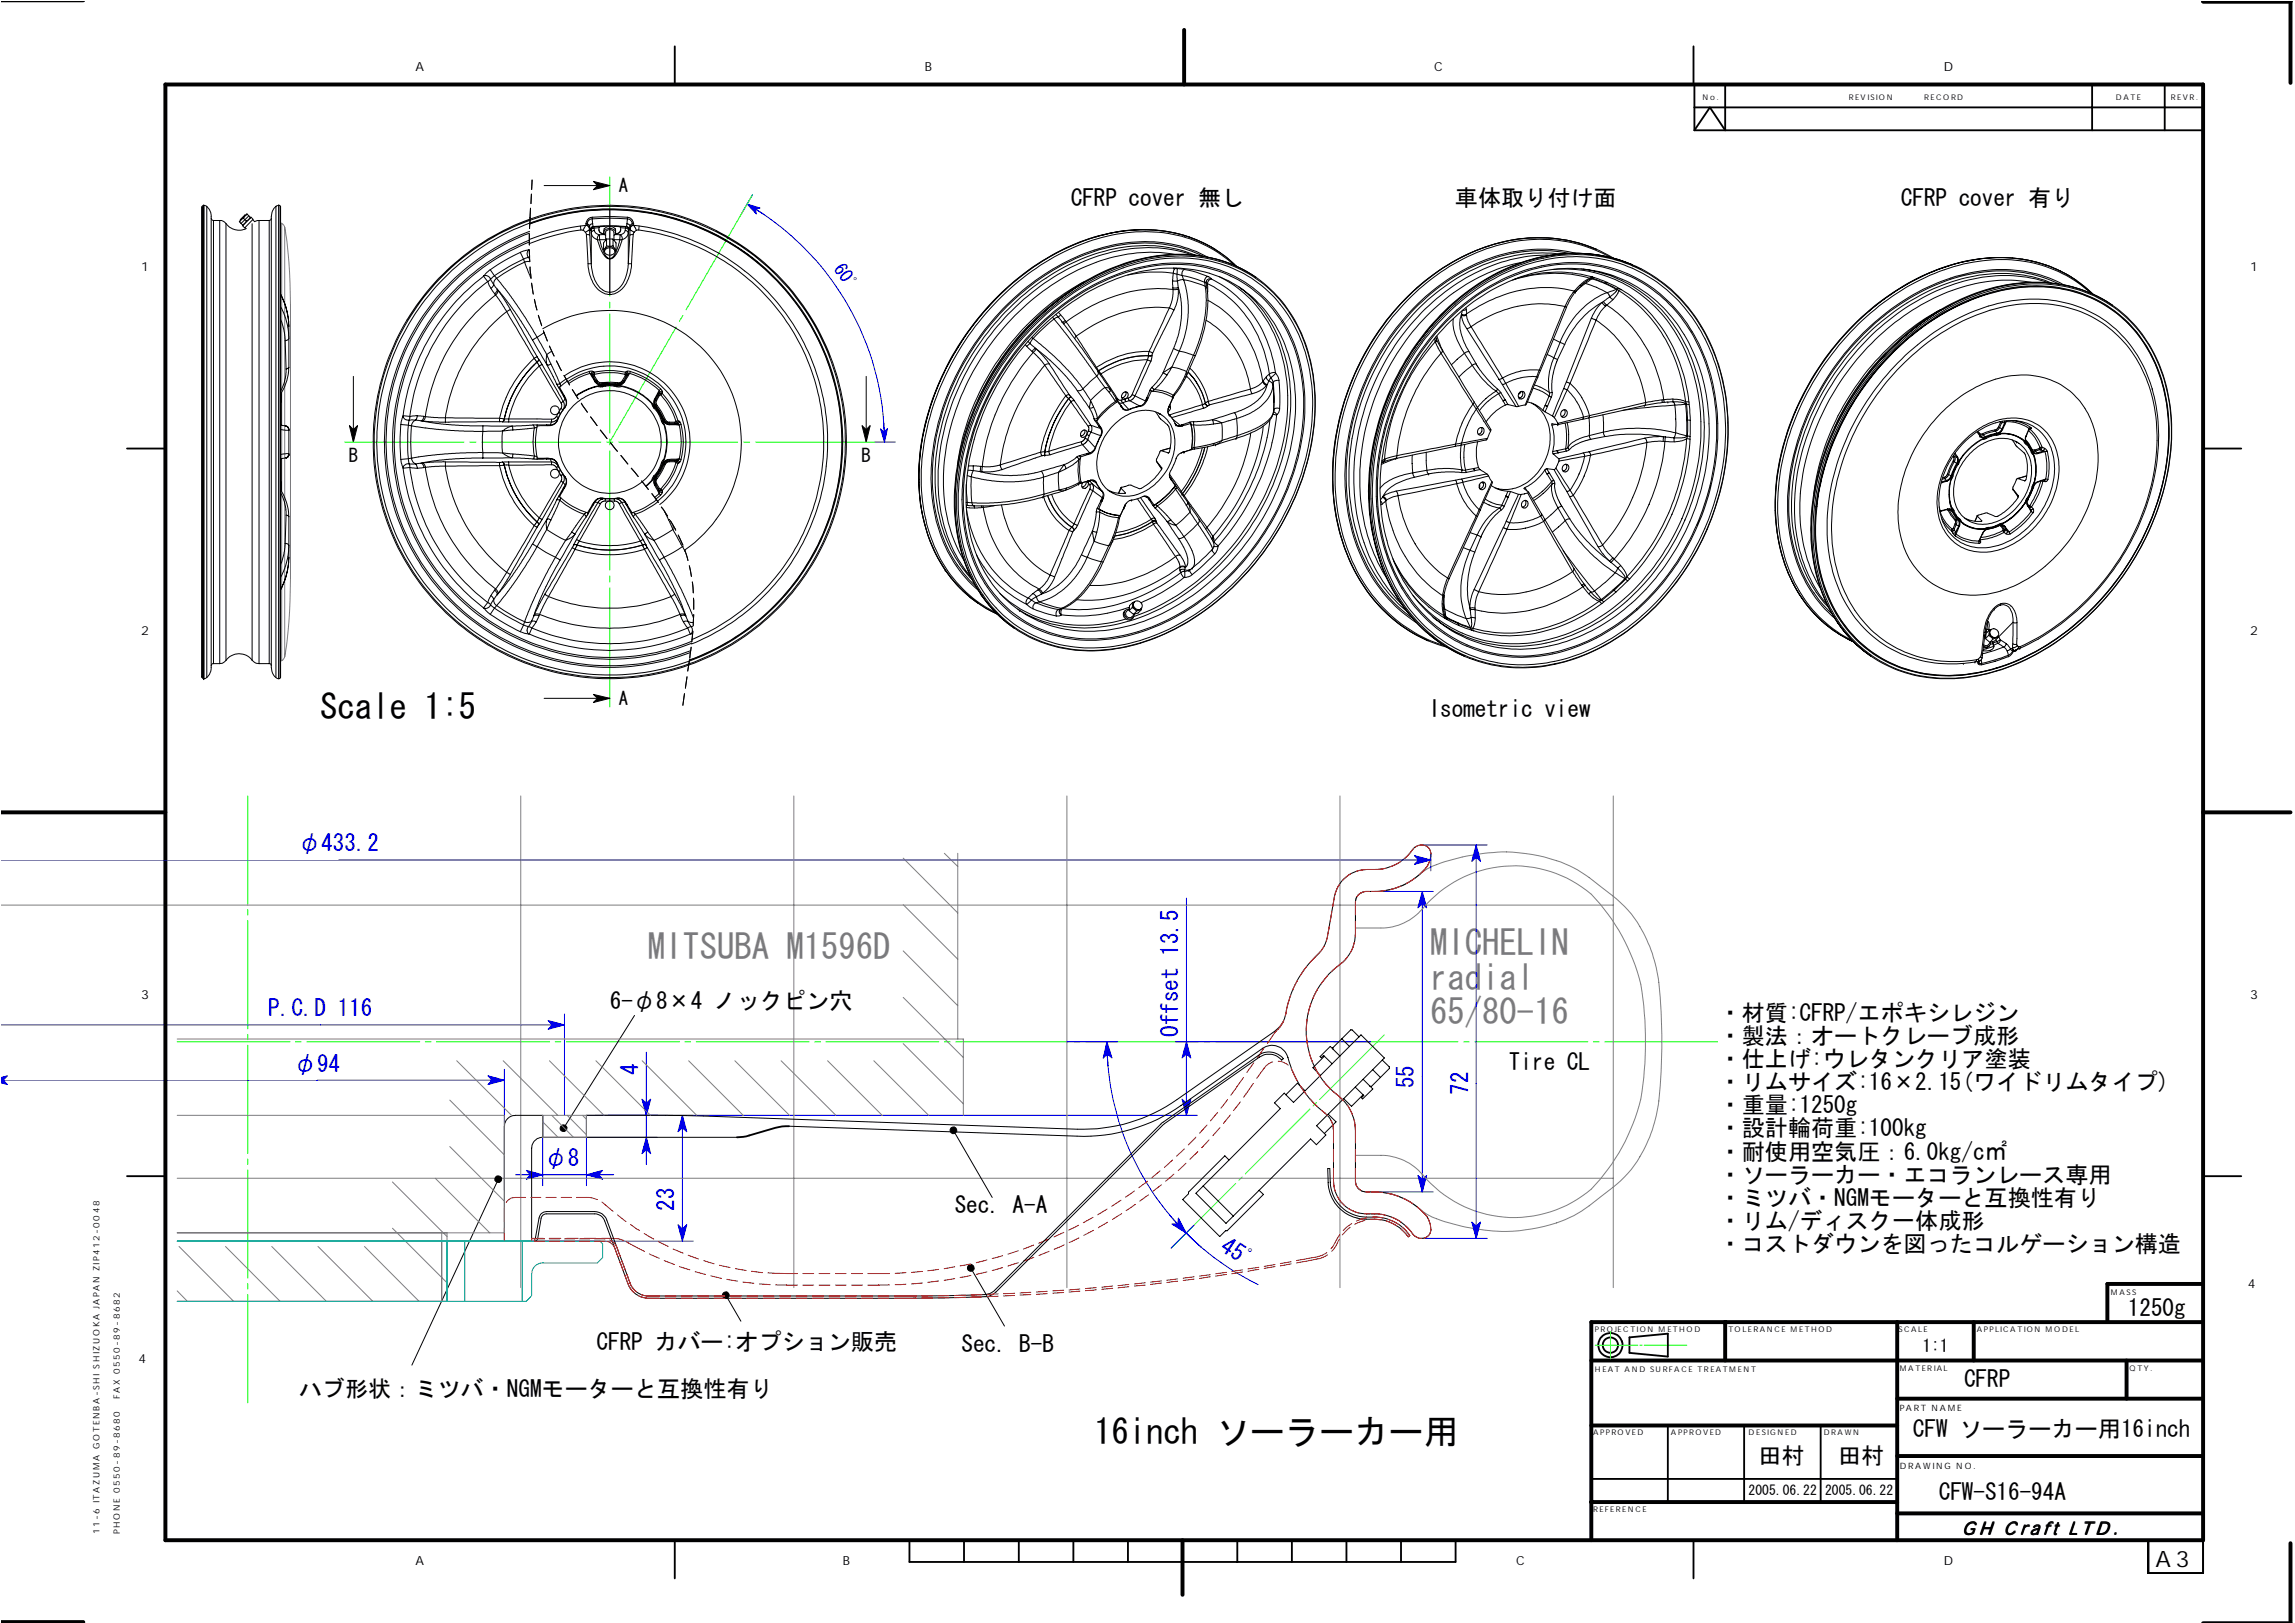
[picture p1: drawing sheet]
<svg xmlns="http://www.w3.org/2000/svg" width="420mm" height="297mm" viewBox="0 0 420 297" stroke-linecap="round" stroke-linejoin="round" font-family="sans-serif">
<defs><g id="words">
<g font-size="6.3">
<text x="58.6" y="131.7">Scale 1:5</text>
<text x="200.3" y="264.2">16inch ソーラーカー用</text>
</g>
<g font-size="6.3" fill="#7e7e7e">
<text x="118.6" y="175.6">MITSUBA M</text>
<text x="147.2" y="175.6">1596D</text>
<text x="261.8" y="174.8">MICHELIN</text>
<text x="261.8" y="181.1">radial</text>
<text x="261.8" y="187.5">65/80-16</text>
</g>
<g font-size="4.2">
<text x="196" y="37.7">CFRP cover 無し</text>
<text x="266.4" y="37.7">車体取り付け面</text>
<text x="348" y="37.7">CFRP cover 有り</text>
<text x="261.6" y="131.2">Isometric view</text>
<text x="111.6" y="184.7">6-φ8×4 ノックピン穴</text>
<text x="314.7" y="186.8">・材質:CFRP/エポキシレジン</text>
<text x="314.7" y="191">・製法：オートクレーブ成形</text>
<text x="276.3" y="195.8">Tire CL</text>
<text x="314.7" y="195.3">・仕上げ:ウレタンクリア塗装</text>
<text x="314.7" y="203.7">・重量:1250g</text>
<text x="314.7" y="199.5">・リムサイズ:16×2.15(ワイドリムタイプ)</text>
<text x="314.7" y="208">・設計輪荷重:100kg</text>
<text x="314.7" y="212.2">・耐使用空気圧：6.0kg/c㎡</text>
<text x="314.7" y="216.4">・ソーラーカー・エコランレース専用</text>
<text x="314.7" y="220.7">・ミツバ・NGMモーターと互換性有り</text>
<text x="174.8" y="222">Sec. A-A</text>
<text x="314.7" y="224.9">・リム/ディスク一体成形</text>
<text x="314.7" y="229.1">・コストダウンを図ったコルゲーション構造</text>
<text x="389.6" y="240.8">1250g</text>
<text x="109.2" y="247.1">CFRP カバー:オプション販売</text>
<text x="176" y="247.4">Sec. B-B</text>
<text x="54.7" y="255.6">ハブ形状：ミツバ・NGMモーターと互換性有り</text>
<text x="359.6" y="253.9">CFRP</text>
<text x="350.2" y="263">CFW ソーラーカー用16inch</text>
<text x="321.9" y="268">田村</text>
<text x="336.5" y="268">田村</text>
<text x="355" y="274.6">CFW-S16-94A</text>
</g>
<g font-size="4.2" fill="#00f">
<text x="54.6" y="155.8">φ433.2</text>
<text x="49.1" y="186">P.C.D 116</text>
<text x="215.7" y="189.8" transform="rotate(-90 215.7 189.8)">Offset 13.5</text>
<text x="53.8" y="196.1">φ94</text>
<text x="116.8" y="196.8" transform="rotate(-90 116.8 196.8)">4</text>
<text x="258.9" y="199.2" transform="rotate(-90 258.9 199.2)">55</text>
<text x="268.8" y="200.4" transform="rotate(-90 268.8 200.4)">72</text>
<text x="99.7" y="213.4">φ8</text>
<text x="123.4" y="221.6" transform="rotate(-90 123.4 221.6)">23</text>
<text x="223.2" y="228.8" transform="rotate(33 223.2 228.8)">45ﾟ</text>
</g>
<text font-size="4.1" x="394.6" y="286.8">A 3</text>
<g font-size="3.4">
<text x="113.3" y="35.2">A</text>
<text x="63.8" y="84.6">B</text>
<text x="157.7" y="84.6">B</text>
<text x="113.3" y="129">A</text>
<text x="359.1" y="280.8">G H C ra ft LT D .</text>
<text x="366.8" y="280.9">C ra ft</text>
</g>
<text font-size="3.3" fill="#00f" x="152.5" y="49.2" transform="rotate(55 152.5 49.2)">60ﾟ</text>
<text font-size="3.2" x="352" y="247.5">1:1</text>
<text font-size="2.5" x="320.1" y="273.7">2005.06.22 2005.06.22</text>
<g font-size="2.3">
<text x="76" y="13">A</text>
<text x="169.3" y="13">B</text>
<text x="262.6" y="13">C</text>
<text x="355.8" y="13">D</text>
<text x="25.8" y="49.7">1</text>
<text x="412" y="49.7">1</text>
<text x="25.8" y="116.3">2</text>
<text x="412" y="116.3">2</text>
<text x="25.8" y="182.9">3</text>
<text x="412" y="182.9">3</text>
<text x="411.5" y="235.7">4</text>
<text x="25.4" y="249.5">4</text>
<text x="76" y="286.3">A</text>
<text x="154.3" y="286.3">B</text>
<text x="277.6" y="286.3">C</text>
<text x="355.8" y="286.3">D</text>
</g>
<g font-size="1.6">
<text x="21.9" y="256" transform="rotate(-90 21.9 256)">FA X 055 0-8 9-86 82</text>
<text x="347.8" y="258.3">PA RT N A M E</text>
<text x="347.8" y="268.8">D R A W IN G N O .</text>
<text x="18.2" y="280.8" transform="rotate(-90 18.2 280.8)">1 1-6 ITA ZU M A G O T E N BA -S H I S H IZU O KA JA PA N ZIP41 2-00 48</text>
<text x="21.9" y="280.8" transform="rotate(-90 21.9 280.8)">PH O N E 05 50 -89-8 680</text>
</g>
<g font-size="1.4">
<text x="311.7" y="18.3">N o .</text>
<text x="338.5" y="18.3">REV IS IO N</text>
<text x="352.2" y="18.3">R EC O RD</text>
<text x="387.4" y="18.3">D A T E</text>
<text x="397.4" y="18.3">REV R.</text>
<text x="386.4" y="236.9">M A S S</text>
<text x="292" y="243.8">PRO JEC TIO N M ETH O D</text>
<text x="316.4" y="243.8">TO LER A N C E M ET H O D</text>
<text x="347.6" y="243.8">S C A LE</text>
<text x="361.9" y="243.8">A PPLIC A TIO N M O D EL</text>
<text x="292" y="251.1">H EA T A N D S U RFA C E T R EA T M EN T</text>
<text x="347.8" y="250.9">M A TER IA L</text>
<text x="389.9" y="250.9">Q TY .</text>
<text x="291.7" y="262.6">A PPRO V ED</text>
<text x="305.9" y="262.6">A PPRO V ED</text>
<text x="320.1" y="262.6">D ES IG N ED</text>
<text x="333.9" y="262.6">D RA W N</text>
<text x="291.7" y="276.6">REFER EN C E</text>
</g>
</g></defs>
<g fill="none" stroke="#0f0" stroke-width=".18">
<path d="M111.6 32.4v21.8M137.8 35.7l-12.2 21M111.6 55.3v1.1M111.6 57.5v21.8M123.8 59.9l-12.2 21M125 57.8l-.6 1M63.1 80.9h21.8M86 80.9h1.1M88.2 80.9h21.8M111.1 80.9h1.1M111.6 80.4v1M111.6 82.5v21.8"/>
<path d="M113.3 80.9h21.7M136.1 80.9h1.1M138.3 80.9h21.8M111.6 105.4v1.1M111.6 107.6v21.8M45.3 145.7v19.8M45.3 166.5v1M45.3 168.5v19.8M32.4 190.7h20.7M45.3 189.3v1M45.3 191.3v19.8M54.1 190.7h1"/>
<path d="M56.2 190.7h20.6M77.9 190.7h1M79.9 190.7h20.7M101.6 190.7h1.1M103.7 190.7h20.7M125.4 190.7h1M127.5 190.7h20.6M149.1 190.7h1.1M151.2 190.7h20.7M172.9 190.7h1M175 190.7h20.7M196.7 190.7h1"/>
<path d="M198.8 190.7h20.6M220.4 190.7h1.1M222.5 190.7h20.7M244.2 190.7h1M246.2 190.7h20.7M253.4 189.4l-11.8 11.9M268 190.7h1M270 190.7h20.7M291.7 190.7h1.1M293.8 190.7h20.6M45.3 212.1v1M45.3 214.1v19.8"/>
<path d="M226.2 216.6l-11.8 11.8M227.4 215.4l-.6 .6M239.8 203l-11.8 11.8M241 201.8l-.6 .6M45.3 234.9v1M45.3 236.9v19.8M292 246.2h7.8M294.8 243.7v5M300.2 246.2h.4M301 246.2h7.8"/>
</g>
<g fill="none" stroke="#7e7e7e" stroke-width=".18">
<path d="M51.4 40.8l.2 .1M51.6 40.9l.3 .3 .2 .4M51.6 40.9v80M52.1 41.6a64.9 64.9 0 0 1 1 10.2l.1 54.1a82.7 82.7 0 0 1-1.1 14.3M52.1 41.6v78.6M51.6 120.9l-.2 .1M52.1 120.2l-.5 .7M95.3 145.7v90M145.3 145.7v90M165.4 157.1l9.9 10M172.9 156.2l2.4 2.4M175.3 156.2v34"/>
<path d="M195.3 145.7v90M245.3 145.7v90M295.3 145.7v90M.3 165.7h295M165.4 165.6l9.9 10M165.4 174l9.9 10.1M248.7 163.7l1.1-.5a13.8 13.8 0 0 0 10-3.1 12.9 12.9 0 0 1 6.3-2.8 30.6 30.6 0 0 1 20.4 .8l1.6 .7a29.2 29.2 0 0 1 5 3.5 22.2 22.2 0 0 1 8.1 9.1l.3 .6a26.7 26.7 0 0 1 2.2 7.8 98.8 98.8 0 0 1-.4 23.7 24.4 24.4 0 0 1-6.6 12.6l-3.6 2.9a25 25 0 0 1-15 6.3 34.9 34.9 0 0 1-16.8-3l-.7-.5a13.5 13.5 0 0 0-10.7-3.7l-.7-.2-.6-.5-.3-.5-.1-.5v-4.9h4.6a10.4 10.4 0 0 1 8.4 4.4 21.8 21.8 0 0 0 30.1 1.7 34.6 34.6 0 0 0 9.9-24.3 58.3 58.3 0 0 0-1.1-14.3 36.6 36.6 0 0 0-8.8-15.3 22 22 0 0 0-31.6 3.4 10 10 0 0 1-6.9 2.7h-4.6v-4.8l.1-.6zM32.4 190.2h144v13.9M83.6 194.1l10 10M92.1 194.1l10 10M100.6 194.1l10 10M109.1 194.1l10 10"/>
<path d="M117.6 194.1l10 10M126.1 194.1l10 10M134.5 194.1l10 10M143 194.1l10 10M151.5 194.1l10 10M160 194.1l10 10M165.4 191l11 11M165.4 182.5l11 11M32.4 204.1h59.9v21.5h-59.9M32.4 215.6h262.9M71.8 216.3l10 10M79.7 215.6l10 10"/>
<path d="M82.3 201.3l10 10.1M82.3 209.8l10 10M99.4 204.1h8v4h-8zM99.4 205.3l2.8 2.8M101 204.1l4 4M103.8 204.1l3.6 3.6M106.6 204.1l.8 .7M32.4 236.3l1.9 1.9M32.8 228.1l10 10.1M41.3 228.1l10 10.1M49.8 228.1l9.9 10.1M58.2 228.1l10.1 10.1"/>
<path d="M66.7 228.1l10 10.1M71.8 224.8l10 10M80.9 225.6v12.6M81.8 225.6v12.6h-49.4"/>
</g>
<g fill="none" stroke="#00f" stroke-width=".18">
<path d="M137.8 35.7l-2 3.4M139.7 39.2l-2.9-1.9a50.4 50.4 0 0 1 25.1 43.6l-.1-3.5M160.1 80.9h3.8M.3 157.4h261.7M260.3 154.6h12M262 156.3v3.1M270.2 154.6v72M217.2 164.4v39.7M251.6 163.2h10.8M260.4 163.2v54.9M.3 197.7h92M.3 187.6h103"/>
<path d="M92.3 195.7v22.1M103.3 185.6v18.5M118.3 192.6v20.5M195.3 190.7h9.3M202.9 195.1l-.3-4.4a49.5 49.5 0 0 0 17.4 37.6M215.2 190.7h35.7M94.4 215h18M99.4 204.1v12.9M107.3 204.1h111.9M107.3 208.1h13M107.4 204.1v12.9M124.9 204.1v23.1"/>
<path d="M251.6 218.1h10.8M97.3 227.2h29.6M214.2 222.4a57.6 57.6 0 0 0 5.8 5.9M218.6 224.3l-4.2 4.1M220 228.3a49.2 49.2 0 0 0 10.3 6.8M260.3 226.6h12"/>
</g>
<g fill="#00f" stroke="#00f" stroke-width=".18">
<path d="M.3 197.7l1.1-.8-.8 .8 .8 .8z" fill-rule="evenodd"/>
<path d="M89.3 196.9l3 .8-3 .8 .8-.8z" fill-rule="evenodd"/>
<path d="M100.3 186.8l3 .8-3 .8 .8-.8z" fill-rule="evenodd"/>
<path d="M124.9 204.1l.8 3-.8-.7-.8 .7z" fill-rule="evenodd"/>
<path d="M124.1 224.2l.8 .7 .8-.7-.8 3z" fill-rule="evenodd"/>
<path d="M96.4 214.2l3 .8-3 .8 .7-.8z" fill-rule="evenodd"/>
<path d="M107.4 215l2.9-.8-.7 .8 .7 .8z" fill-rule="evenodd"/>
<path d="M117.5 201.2l.8 .7 .8-.7-.8 2.9z" fill-rule="evenodd"/>
<path d="M118.3 208.1l.8 3.1-.8-.8-.8 .8z" fill-rule="evenodd"/>
<path d="M217.2 190.7l.8 2.9-.8-.7-.8 .7z" fill-rule="evenodd"/>
<path d="M216.4 201.2l.8 .7 .8-.7-.8 2.9z" fill-rule="evenodd"/>
<path d="M260.4 163.2l.8 3-.8-.8-.8 .8z" fill-rule="evenodd"/>
<path d="M259.6 215.1l.8 .8 .8-.8-.8 3z" fill-rule="evenodd"/>
<path d="M214.5 224h1.1l.1-1.1 1.5 2.8z" fill-rule="evenodd"/>
<path d="M202.6 190.7l1 2.9-.9-.7-.7 .8z" fill-rule="evenodd"/>
<path d="M161.2 78.5l.6 .6 .7-.6-.6 2.4z" fill-rule="evenodd"/>
<path d="M136.8 37.3l2.4 .8-.9 .2 .2 .9z" fill-rule="evenodd"/>
<path d="M269.4 223.6l.8 .8 .9-.8-.9 3z" fill-rule="evenodd"/>
<path d="M270.2 154.6l.9 3.1-.9-.8-.8 .8z" fill-rule="evenodd"/>
<path d="M258.9 156.6l3.1 .8-3.1 .8 .8-.8z" fill-rule="evenodd"/>
</g>
<g fill="none" stroke="#000" stroke-width=".72">
<path d="M30.3 15.5h373v266.4h-373zM216.8 5.5v10M419.3 .3v14.9M.3 148.7h30M403.3 148.7h16M403.3 235h-17.5v7M291.3 249h112M315.8 242v7M347.3 256h56M347.3 242v39.9M361.3 242v7M389.3 249v7"/>
<path d="M403.3 242h-112v39.9M291.3 260.9h56M291.3 274.9h56M347.3 277h56M347.3 266.5h56M.3 296.9h15M216.5 281.9v10M419.3 282.4v14.6"/>
</g>
<g fill="none" stroke="#000" stroke-width=".34">
<path d="M123.5 8.5v7M310 8.5v7M310.2 15.5v8.3M310.2 19.7h93.1M315.8 15.5v8.3l-2.8-4.1-2.8 4.1M383 15.5v8.3M396.3 15.5v8.3M310.2 23.8h93.1M23.3 82.1h7M403.3 82.1h7M23.3 215.3h7M144.4 206.1l-1.9 .2-5.9 1.7-1.7 .1"/>
<path d="M403.3 215.3h7M298.3 244.8l7-.7v4.2l-7-.7zM291.3 270.7h56M305.3 260.9v14M319.3 260.9v14M333.3 260.9v14M123.5 281.9v7M166.5 281.9v4h100v-4M176.5 281.9v4M186.5 281.9v4M196.5 281.9v4M206.5 281.9v4"/>
<path d="M226.5 281.9v4M236.5 281.9v4M246.5 281.9v4M256.5 281.9v4M310 281.9v7M393.3 287.9h10v-6v6zM393.3 281.9v6"/>
<circle cx="294.8" cy="246.2" r="2.21"/>
<circle cx="294.8" cy="246.2" r="1.41"/>
</g>
<g fill="none" stroke="#000" stroke-width=".18">
<path d="M37 37.9v86.1l.3 .2M37 37.8v.1M37 37.8v86.2M37.3 37.6l-.3 .2M37.3 37.6l.6 .2M37.3 37.6v86.6M37.9 37.8a2.57 2.57 0 0 1 .8 1.8v82.8l-.3 1-.5 .6M37.9 37.8v86.2M38.7 39.9l.1 .3 .3 .2M44.6 40l-.6 .4-.1 .3M44.6 40l.5 .4M44.9 39.4l-.1-.1-.8 .9 .1 .1"/>
<path d="M45.3 39.3l-.5 .3-.2 .4M45.6 39.5l-1.5 1.4M45.8 39.7l-.3 .5-.4 .2M45.9 39.9l-.7-.7-1.4 1.3 .7 .7M49.7 39.9l-.1 .3-.3 .2M50.5 37.8l-.6 .8-.2 1v82.5a1.97 1.97 0 0 0 1.3 2.1M50.5 37.8v86.2M51 37.6l-.5 .2M51 37.6v86.6M51 37.6h.1M51.1 37.6l.3 .2v86.2M51.1 37.6v86.6"/>
<path d="M97.1 38.1l-.2 3.7M97.3 35.5l-.1 1.8M97.4 32.9l-.1 1.8M99.6 34h12M108.4 39.8l2.4-.2 4.1 .2M108.4 39.8a1.25 1.25 0 0 0-1.1 1.1v.3M108.4 39.8v.3M111.6 38.3v15.6M114.9 39.8a1.23 1.23 0 0 1 1.1 1.1M114.9 39.8v.3M39.1 40.4v81.1M39.1 40.4h1.1"/>
<path d="M40.2 40.4l.7 .1 .5 .4M40.2 40.4v81.1M41.4 40.9a2.95 2.95 0 0 0 3.7 .9l-.3-.2M41.4 40.9v80M44.4 41.3l1.6-1.5 .3 .3-1.5 1.6zM45.1 40.4l-.7 .8M46.2 40.9v79.9M46.3 40.2l.3 .4 .6-.2h2.1M47.4 40.4v81.1M49.3 40.4v81.1M51.4 56.1l.9 2.1 .5 2 .1 1.8-.3 .2-.4 .2M51.4 58.5l.6 2 .2 1.9"/>
<path d="M51.4 53.9a13.1 13.1 0 0 1 1.5 5.9l-.1-1.7-.5-2-.9-2.2M52.9 59.8v7.4M88.5 50.6a38.1 38.1 0 0 0-14.7 25.5M88.5 50.6l.8 .9M88.6 50.5l-.1 .1M88.6 50.5l.5-.1 .4 .2 .3 .5M89.3 51.5l.6 1.3M89.3 51.5a36.6 36.6 0 0 0-14.3 24.7M89.8 49.4l-1.2 1.1M89.8 49.4l.7 1.1M89.8 51.1l1.2 1.8M89.8 51.1l-.5 .4"/>
<path d="M89.9 52.8l.7 1M90.5 50.5l-.7 .6M90.5 50.5l.4 .4M90.6 53.8l.1 .2M90.7 54l2.1 3M90.7 54a34.1 34.1 0 0 0-12.8 22.3l-.3-.1M90.9 50.9l3.8 4.9 3.6 5.9M90.9 50.9l-.4 .5-.2 .9-.4 .5M91 52.9l3.2 4.1 3.3 5.2M91 52.9l.2 .2M91 52.9l-.1 .4-.3 .5M91.2 53.1l2.2 3.6"/>
<path d="M91.2 53.1l-.1 .5-.4 .4M92.8 57l5 8.6M92.8 57a30.2 30.2 0 0 0-11.3 19.5l-3.6-.2-.1 .4-.4 .4M93.4 56.7l4.9 8.6M93.4 56.7l-.6 .3M95.3 46.2a33.8 33.8 0 0 0-5.5 3.2M95.3 46.2l.5 1.2-2.7 1.4-2.6 1.7M96.1 48a31 31 0 0 0-5.2 2.9M96.1 48l1.1 3M96.7 47.1l-.9 .3 .3 .6M96.7 47.1l.2 .3M96.8 45.7l-1.5 .5"/>
<path d="M96.8 45.7a.97 .97 0 0 0-.1 1.4M96.8 45.7h.1M96.9 45.9l.1 1.9M96.9 44a39.5 39.5 0 0 0-13.7 9.1 39.8 39.8 0 0 0-4.5 50 39.8 39.8 0 0 0 47.9 14.6M96.9 45.7h.1M96.9 44.3a39.4 39.4 0 0 0-21.8 51.5 39.4 39.4 0 0 0 51.6 21.6M96.9 42.9v1.9M96.9 42.7a41 41 0 0 0-23.5 53 41 41 0 0 0 53.1 23.4M96.9 42.3a41.3 41.3 0 0 0-23.8 53.3 41.3 41.3 0 0 0 53.3 23.8M96.9 47l-.2 .1M97 40.9a42.5 42.5 0 0 1 54.6 25.4 42.5 42.5 0 0 1-25.4 54.6M97 41a42.5 42.5 0 0 1 54.5 25.3 42.5 42.5 0 0 1-25.3 54.5"/>
<path d="M97 47.9l-.9 .1M97 48.9l.2 2M97.3 51.8l.3 2M97.8 54.8l.5 1.9M98.6 57.7l.6 1.9M106.3 41.4v.7M106.3 42.1a36 36 0 0 0-9.4 2.5M106.3 42.1l.5 .1M106.8 42.2l.5 .4 .1 .3M107.3 41.2a38.3 38.3 0 0 0-10.4 2.6M107.3 41.2l.4 .1 .2 .5M107.3 40.9l.2 .1"/>
<path d="M107.3 41.2l.5 .3 .1 .5M107.3 41.2l-.5 1M107.4 42.9l.6 .1M107.4 42.9l.3 5.4M107.7 48.3a6.4 6.4 0 0 0 2.5 5.2l.7 .3 .7 .1M107.7 48.3h.6M107.9 42l.1 1M107.9 41.8v-.4l.2 .7M107.9 42l-.7 .5M107.9 41.8v.2M108 43l.3 5.3M108.1 42.1h.1"/>
<path d="M108.2 42.1l.1 .5M108.2 42.1l.2-.3h.4v.4M108.3 48.3v.3a6.3 6.3 0 0 0 2 4.5 2.35 2.35 0 0 0 3.4-.8 7.7 7.7 0 0 0 1.3-4M108.3 42.6a1.43 1.43 0 0 0 1.1 1.3M108.3 42.6v5.7M108.4 40.1l3.2-.2 3.3 .2M108.4 40.1l-.6 .2-.3 .7M108.4 40.1l.1 .8M108.5 40.9l-.4 .2-.2 .3-.4-.4M108.5 40.9l.1 .6M108.6 41.5l3-.2 3 .2M108.6 41.5h.2"/>
<path d="M108.6 41.5l-.5 .3v.3M108.8 41.5h-.2a.49 .49 0 0 0-.4 .6M108.8 41.5v.3l.9-.1M108.8 42.2l.3 .5 .6 .3a.82 .82 0 0 0-.3 .9M108.8 42.2l-.4 .1-.1 .3M109.4 43.9l.5 1.4a3.2 3.2 0 0 0 1.6 2.1h.1a1.23 1.23 0 0 0 1.1-.8l.7-1.3 .5-1.4M109.4 43.9h.4M109.6 42l.3 .6 .8 .3M109.6 42a1.06 1.06 0 0 0 1 .9M109.7 41.7l-.1 .3M109.8 43.9l.2 .7a4.1 4.1 0 0 0 1.4 2.7 1.24 1.24 0 0 0 1.3-1.1l.5-1.4 .3-.9M109.8 43.9h1.1"/>
<path d="M109.9 41.5h-1.1M109.9 41.5h3.5M109.9 41.5l-.2 .2M110.4 42.8h.2M110.5 45.7l.2 .3M110.5 42.6a1.14 1.14 0 0 1 .8-1.1 1.14 1.14 0 0 1 1.3 .3 1.03 1.03 0 0 1-.2 1.3M110.5 42.6l.4 .5M110.6 41.8v.2M110.7 42.9l-1 .1 .1 .9M110.7 41.5h-.9M110.9 44v-1.4a.82 .82 0 0 1 .7-.6 .82 .82 0 0 1 .8 .6v1.4M111 43.7h1.2v1.3"/>
<path d="M111 45v-1.3l-.5 .8v1.2M111 45l.6 .1 .6-.1M111 45l-.5 .7M112.2 45l.6 .7M112.2 43.7l.6 .8v1.2M112.4 43.9h1.1M112.5 41.5h1M112.6 45.8a1.09 1.09 0 0 0-1.9 .2M112.6 45.8a1.09 1.09 0 0 0-1.8-.3l-.1 .5M112.6 45.8v.2M112.7 42.8h.2M112.7 41.8v.2"/>
<path d="M112.7 42.4a1.25 1.25 0 0 0-1.8-.4l-.3 .3-.1 .3M112.8 45.7a1.1 1.1 0 0 1-.9 1 1.1 1.1 0 0 1-1.2-.7M113.4 41.5h1.1M113.4 41.5l.2 .2M113.5 43.9h.4M113.5 43h.1a.82 .82 0 0 1 .3 .9M113.5 43v.9M113.6 41.7v.3M113.6 42a1.13 1.13 0 0 1-1 .9l.9 .1M113.6 42a.96 .96 0 0 1-.9 .9M114.5 42.2l-.3 .5-.7 .3M114.5 42.2l.4 .1 .1 .3"/>
<path d="M114.5 41.5h.1a.6 .6 0 0 1 .5 .6M114.5 41.5v.3l-.9-.1M114.6 41.5h-.1M114.6 41.5l.5 .2 .1 .4M114.8 40.9l-.2 .6M114.8 40.9l.4 .2 .2 .3M114.9 40.1l.4 .1 .3 .2 .1 .6M114.9 40.1l-.1 .8M115 42.6a1.44 1.44 0 0 1-1.1 1.3M115 42.6v5.7M115 48.3h.6M115.1 42.1l-.1 .5"/>
<path d="M115.1 42.1l-.1-.2-.5-.1v.4M115.2 42.1h-.1M115.3 43l-.3 5.3M115.4 41.4l-.2 .7M115.4 42l.7 .5M115.4 42l-.1 1M115.4 41.4v.6M115.6 48.3a6 6 0 0 1-2.6 5.2l-.6 .3-.8 .1M115.7 41l-.3 .4M115.9 42.9l-.3 5.4M115.9 42.9l-.6 .1M116 40.9l-.3 .1"/>
<path d="M116 41.2l-.5 .3-.1 .5M116 41.2l-.4 .1-.2 .5M116 41.2l.5 1M116 41.2a39.9 39.9 0 0 1 35.2 34.2 39.9 39.9 0 0 1-24.6 42.5M116 40.9v.3M116.1 42.5l-.2 .4M116.5 42.2l-.4 .3M116.9 42.1l-.4 .1M116.9 42.1a39.2 39.2 0 0 1 29.8 56.2 39.1 39.1 0 0 1-13 14.9 40.2 40.2 0 0 1-7 3.9M117 41.4l-.1 .7M188.5 59.4a46.5 46.5 0 0 0-9.5 13.8M189.9 58.7a40 40 0 0 1 23.7-11.7 25.1 25.1 0 0 1 13 2.1 24.5 24.5 0 0 1 13.4 17.8 38.7 38.7 0 0 1-2 21.7 48.5 48.5 0 0 1-25.7 27.8 29.4 29.4 0 0 1-20 1.5 23.1 23.1 0 0 1-14.8-13.4 35.1 35.1 0 0 1-1.3-21.8 49.6 49.6 0 0 1 10.2-20.2z"/>
<path d="M192.7 58l.3 .4-3.9 3.5M193.3 57.5l.5 .5M193.8 58l.6 .8M193.8 58l-.4 .1-.4 .3 4.4 5.7 3.4 4.7M193.8 57.2l1.2 1.5M194.2 57.6l-.4 .4M194.4 58.8h.1M194.4 58.8l.2 .3M194.6 59.1l.1 .2M194.7 59.3l6.3 8.7M195 58.7l-.4 .4M195 58.7l.2 .2"/>
<path d="M195.2 58.9l-.5 .4M195.2 58.9l1.8 2.6M198.5 51.5a45.6 45.6 0 0 0-23.2 33.8M206.5 50.3a22.7 22.7 0 0 1 8.3-.3l-.1 1.4M214.7 52.7l.1 .3a26.9 26.9 0 0 0-18.3 5l-1.3 .9M214.9 49.1a21.6 21.6 0 0 1 12.3 3.7M214.9 49.1a33.5 33.5 0 0 0-20.2 7.3 44.8 44.8 0 0 0-17.8 33.2v3.3M214.9 49.1h.1M214.9 49.1h.4M214.9 56.7l-3.9 7.9-.6-.3M215 46.6a29.1 29.1 0 0 0-19.3 3.7 44.9 44.9 0 0 0-23 36.8 27.7 27.7 0 0 0 3.8 15.5M215.3 49.1l-.4 .3-.1 .6 .7 .2 .1 1.2h-.9v1.3"/>
<path d="M215.3 49.1h.1M215.4 49.1l.1 .8a.34 .34 0 0 0 .5 .4l.4 .1M215.4 49.1l1.5 .2M215.7 52.9l-.1 1.7-.5 1.8-.2 .3-.8-.3-3.7 7.9M216.4 50.4l.6 1.6 .3 1.8 .2 2v1.5l-.2 2.7-.7 2.6-.7 1.7M216.4 50.4l2.1 .5 2 .8M216.9 43.1a31.3 31.3 0 0 0-23.3 3.1 47 47 0 0 0-17.6 16.4 44.7 44.7 0 0 0-7.6 28.7 28.8 28.8 0 0 0 4.7 13.1M216.9 43.1a21.6 21.6 0 0 1 6.4 3.1M216.9 49.3l2.2 .5 2 .8M216.9 49.3l-.5 .4v.7M216.9 43.1a29.8 29.8 0 0 0-19.2 1.1 47.9 47.9 0 0 0-25.3 24.7 40.7 40.7 0 0 0-3.4 25.9 26.1 26.1 0 0 0 4.1 9.6M216.9 43.1h.1"/>
<path d="M216.9 43.1a23 23 0 0 1 6.4 3.1M218.2 46.7a27.8 27.8 0 0 0-20.5 1.4 45.5 45.5 0 0 0-23.8 27 39.2 39.2 0 0 0-2.1 10.1 30.5 30.5 0 0 0 .7 9.6 23.5 23.5 0 0 0 5.2 10.7M218.8 46.7a27.1 27.1 0 0 0-19.9 .3 45.4 45.4 0 0 0-25.8 28.6 35.6 35.6 0 0 0-.8 20.5 24.4 24.4 0 0 0 5.7 10M220.2 46.9a25.6 25.6 0 0 0-19.9-.9 43.6 43.6 0 0 0-21.7 17 43.1 43.1 0 0 0-7.8 27.1 25.1 25.1 0 0 0 7.8 17.2M220.5 51.7l.1 .7M220.5 51.7l.3 .1M220.6 52.4l-1.9-.7a5.4 5.4 0 0 0-2.5-.5l-.2 .1a.4 .4 0 0 0-.4 .2 .4 .4 0 0 0 0 .5l.1 .7h-1M220.6 52.4l.4 .4M220.6 52.4l.2 1.2v2.5l-.5 3.5-.9 3.3-2.2 5.1M220.8 51.8l.3 .1M220.8 58.6a17.8 17.8 0 0 1 8.1 12.6l1.5-.6 .8-.8 .4 .6 .2 .1 .2-.1-.3 .9a7 7 0 0 1-2.6 2.8l-1.8 1-1.3 .4M220.8 51.5l.2 1.3"/>
<path d="M220.8 51.5h.1M221 52.8a20.9 20.9 0 0 1-.7 8.2l-1.3 3.7-1.9 4.2M221 53.3h.1M221.1 47a25.7 25.7 0 0 0-20.8-1.2 44.8 44.8 0 0 0-24 20.5 41.8 41.8 0 0 0-5.8 23 30.8 30.8 0 0 0 2.3 10.1 23.2 23.2 0 0 0 6.3 8.6M221.1 51.9v1.8M221.1 51.9a21.3 21.3 0 0 1 11.1 15.1l.2 1.5M221.1 55a19.6 19.6 0 0 1 10.1 14.8l.1-.2M221.1 50.6l.6 .5M221.1 50.6l-.5 .4-.1 .7M221.8 51.1l-.6 .3-.1 .5M221.8 51.1h-.6l-.4 .4M221.8 51.1a22.2 22.2 0 0 1 11.7 17.1"/>
<path d="M223.1 50.6a22.9 22.9 0 0 1 12.2 17.5 36.4 36.4 0 0 1-2.4 19.5 43.4 43.4 0 0 1-25 25.1l-.3 .1M223.3 46.2h.1M223.3 46.2a26.1 26.1 0 0 0-21.8-3.1 43.5 43.5 0 0 0-22.6 15.5 45.8 45.8 0 0 0-10.5 31.9 26.5 26.5 0 0 0 10.7 19.9M223.3 46.2l1.4 1 1.7 1.5-1.6-1.4zM226 48.6a24.3 24.3 0 0 0-19.8-6 40.5 40.5 0 0 0-23.5 12.4 48.7 48.7 0 0 0-14 30.9 32.6 32.6 0 0 0 .8 9.2 24.5 24.5 0 0 0 12.8 17M226.7 52.5a23.9 23.9 0 0 1 9.3 16.5 40.1 40.1 0 0 1-6.6 26.7 41.6 41.6 0 0 1-22.6 17.9 24.9 24.9 0 0 1-19.1-1.3l-1.4-.8M227.2 52.8l.3 .1a23.1 23.1 0 0 1 9 14.2 38.6 38.6 0 0 1-4.3 25.9 43.9 43.9 0 0 1-22.8 20.7 26.4 26.4 0 0 1-17.7 .6l-3.1-1.4-2-1.2M227.2 52.8h.1M229.9 50.7a26 26 0 0 0-21.2-3.3 44 44 0 0 0-24.6 17.3 50.3 50.3 0 0 0-5.8 10.2 40.5 40.5 0 0 0-2.6 25.2 27.9 27.9 0 0 0 4 8.8M229.9 50.7a24.9 24.9 0 0 0-19.1-3.7 42.8 42.8 0 0 0-25.3 16.2 47.1 47.1 0 0 0-10.7 30 30.8 30.8 0 0 0 4 14.3M229.9 50.7h.1M229.9 50.7a25.6 25.6 0 0 1 10.4 17.2 42.1 42.1 0 0 1-4.6 26 47.8 47.8 0 0 1-24.2 22.9 29.3 29.3 0 0 1-20.9 .7 21.4 21.4 0 0 1-4.9-2.5"/>
<path d="M229.9 50.7a25.6 25.6 0 0 0-19.1-3.7 42.2 42.2 0 0 0-23.3 13.8 47.6 47.6 0 0 0-12.7 31.5 29.8 29.8 0 0 0 4 15.2M264.2 57.7a35.7 35.7 0 0 1 21.8-11 26.5 26.5 0 0 1 26.3 14.6 40.3 40.3 0 0 1 2.5 28.9 45.8 45.8 0 0 1-20 27.3 31.4 31.4 0 0 1-18.6 4.5 26.6 26.6 0 0 1-21.2-14.6 40.1 40.1 0 0 1-3.2-25.9 47.4 47.4 0 0 1 12.4-23.8zM264.5 57.8a34.7 34.7 0 0 1 22.5-10.8 26.3 26.3 0 0 1 25.2 15 40 40 0 0 1 2.7 26.1 44.5 44.5 0 0 1-21.3 29.5 29.8 29.8 0 0 1-22.4 3 26.6 26.6 0 0 1-16.2-14 39.4 39.4 0 0 1-2.6-26.7 45.6 45.6 0 0 1 8-17.2l1.7-2.2zM264.8 58.9a33.3 33.3 0 0 1 22.3-10.6 25.1 25.1 0 0 1 22.9 13.2 38.1 38.1 0 0 1 3.1 27.3 43.9 43.9 0 0 1-17.8 25.9 28.9 28.9 0 0 1-23.8 4.4 26.9 26.9 0 0 1-17.8-18.6 38.1 38.1 0 0 1-1.5-9.7 44.7 44.7 0 0 1 12.6-31.9zM265.3 58a33.1 33.1 0 0 1 21.8-9.9 24.6 24.6 0 0 1 16.9 5.7 30.8 30.8 0 0 1 10.3 21 44.4 44.4 0 0 1-18.9 40.1 29.1 29.1 0 0 1-24 4.4 26.2 26.2 0 0 1-16.6-15.4 36.4 36.4 0 0 1-2.8-16.8 44.1 44.1 0 0 1 4.4-16.7 43.7 43.7 0 0 1 8.9-12.4zM265.5 58.8a33 33 0 0 1 19.8-9.6 24.1 24.1 0 0 1 22.6 11.4 35.1 35.1 0 0 1 4.5 24.3 42.7 42.7 0 0 1-17.3 28.3 29.8 29.8 0 0 1-19.1 5.5 23.7 23.7 0 0 1-17.7-10.3 34.4 34.4 0 0 1-5.4-23.7 43.7 43.7 0 0 1 9.8-22.8zM266.1 58.3a6.5 6.5 0 0 0 .7 3.9l1.3 2.5M267.5 57.7l.4 1.3 .6 1.1M267.5 57.7a6.8 6.8 0 0 0 .6 5l.8 1.7M267.5 57.7l.3 .1 .7-.1M267.6 57.5l-.1 .2M267.7 56.9l-.1 .6"/>
<path d="M268.4 56.3l.1 1.2M268.5 56.6l-.3 .2h-.4M268.5 57.5l-.4 .1-.5-.1M268.5 57.5l.3 1.3 .5 1M269.3 59.8l-.4 .3h-.4M269.3 59.8l5.8 9.4M278.7 48a29.6 29.6 0 0 0-10.3 4 42.4 42.4 0 0 0-18.5 44.3 30.8 30.8 0 0 0 4 9.5M284 46.7a25 25 0 0 0-8.2 1.1 37.2 37.2 0 0 0-19.9 14.7 43.5 43.5 0 0 0-7.4 32.4 30.7 30.7 0 0 0 5.1 12.1l1.5 2 1.5 1.6M284.3 49.3a23.8 23.8 0 0 1 23.4 13.3 33.7 33.7 0 0 1 3.7 14.6 41.8 41.8 0 0 1-19.6 36.4 30.2 30.2 0 0 1-8.3 3.5 23.9 23.9 0 0 1-24.8-8.1M285.6 46.5a29.4 29.4 0 0 0-20.4 5.5 43.2 43.2 0 0 0-17.4 43.4 28.9 28.9 0 0 0 9.7 16.4M286.5 56.1a21.8 21.8 0 0 0-17.2 3.7M286.5 56.1l.3 .1"/>
<path d="M286.5 56.1l-4.7 11.6M286.8 56.2l-4.8 11.6M287.3 46.4a29.1 29.1 0 0 0-21.7 4.7 43.7 43.7 0 0 0-18.5 43.4 29.2 29.2 0 0 0 11.5 18.7M288 53.5l-.9 1.4-.6 1.2M288.2 53.3l-.2 .2M288.2 53.3a24.1 24.1 0 0 0-18.5 3.4l-1.2 .8M288.4 46.3a28.9 28.9 0 0 0-22.9 4.6 43.9 43.9 0 0 0-18.6 43.7 29 29 0 0 0 12.5 19.4M288.4 53.4h.1M288.4 53.4l-.4 .1M288.6 53.2l-.4 .1M288.6 53.2l-1.1 1.5-.7 1.5M289.3 52.2h.3"/>
<path d="M289.3 52.2l-1.1 1.1M289.4 49.2a24.2 24.2 0 0 1 17.7 11.3 34.6 34.6 0 0 1 4.7 22.2 42.8 42.8 0 0 1-4.9 15.8 37.9 37.9 0 0 1-20.7 18.3 24.7 24.7 0 0 1-24-4M289.6 52.2h.1M289.8 51.9h.1M289.9 51.9h.4M290.3 51.9l2 .7 1.9 1M290.3 51.9l-1.9 1.5M290.4 51.4l-1.8 1.8M290.4 51.4h.1M291.1 50.9l-1.1 .6-.7 .7M291.1 50.9h.4v.1M291.1 50.9a23.5 23.5 0 0 0-14.2 .4"/>
<path d="M291.3 58.3l-4.5 11.6M291.3 58.3l.9 .3M291.5 51l-.4 .1-.7 .3M291.5 51l2.2 .9M291.5 51l-1.2 .9M291.5 50.7l-2.8-.6a22.7 22.7 0 0 0-6-.2 23.5 23.5 0 0 0-5.2 1.1l-.3 .1M291.5 50.7l2.7 1M291.5 50.7l-.4 .2M291.9 50.8l-.4 .1 2.4 .9M292.2 45.6a28.4 28.4 0 0 0-23 .7 43.8 43.8 0 0 0-22.7 26.1 41.8 41.8 0 0 0 .6 30.3 29.9 29.9 0 0 0 6.1 8.9 25 25 0 0 0 7.7 5.4M292.2 45.6a28.3 28.3 0 0 0-23.7 1 43.7 43.7 0 0 0-21 23 43.3 43.3 0 0 0-1.3 31 28.6 28.6 0 0 0 15.2 16.7M292.2 45.6h.1"/>
<path d="M292.2 45.6l3.2 1.7M292.2 58.6a19.1 19.1 0 0 1 4.1 3.7 23.5 23.5 0 0 1 5 11.4M292.2 58.6l-5.3 12.7M292.2 45.6a29 29 0 0 0-24.7 1.5 42.2 42.2 0 0 0-16 14.9 45.9 45.9 0 0 0-6.2 14.4 41.1 41.1 0 0 0 1.2 24.6 28.4 28.4 0 0 0 14.4 16M293.3 55.3l-1.1 1.4-.9 1.6M293.3 55.3l.7 .8M293.3 55.3l-.4 .3a15.8 15.8 0 0 0-4.1 3.6l-1.3 1.8-1 2M293.6 55.2l.6 .6M293.6 55.2l-.3 .1M293.7 51.9l2.2 1.1M293.9 51.8l-.2 .1M293.9 51.8l2.2 1.1"/>
<path d="M294.2 55.8a24.2 24.2 0 0 1 10.4 17.4M294.2 55.8a6 6 0 0 0-2 2.8M294.2 53.6l.3 .2 .2 .5M294.2 53.6a15.6 15.6 0 0 0-8.6 9.1l.9 .3M294.2 51.7l2.3 1.1M294.2 51.7l-.3 .1M294.7 54.3l.6 .5M294.7 54.3l-1.1 .9M294.9 47.1a27.2 27.2 0 0 0-23.6-1.2 41.4 41.4 0 0 0-21.5 19.9 45.1 45.1 0 0 0-4.5 29.8 30 30 0 0 0 14.4 20.6 22 22 0 0 0 4.7 2M295.9 53l.1 .1-.1 .3-1.2 .9M295.9 53l-1.7 .6M296.1 52.9l-.2 .1"/>
<path d="M296.1 52.9l.2 .3M296.3 53.2a26.6 26.6 0 0 1 12.2 19.5l.1 .8M296.3 53.2l-.1 .4a7.4 7.4 0 0 1-2 2.2M296.5 52.8l.3 .2M296.5 52.8l-.4 .1M296.8 53a26.5 26.5 0 0 1 12 18.1l.4 2.5M296.8 53l-.5 .2M298.8 48.4a28.5 28.5 0 0 0-24.6 1.6 44.2 44.2 0 0 0-20.7 24.3 45.1 45.1 0 0 0-2.9 16.2 34.4 34.4 0 0 0 9.2 24 28.1 28.1 0 0 0 8.3 5.6h-.1M298.8 48.4a29 29 0 0 0-24.6 1.5 42.2 42.2 0 0 0-13.2 10.8 46.6 46.6 0 0 0-10.3 33.2 32.5 32.5 0 0 0 11.6 22.8l2.9 1.9 2.8 1.5M298.8 48.4l.1 .1M298.9 48.5h.1M298.9 48.5l.3 .1a28.3 28.3 0 0 1 15.1 17.3 43.3 43.3 0 0 1-1.8 31 44.5 44.5 0 0 1-19.4 21.6 28.9 28.9 0 0 1-25 1.6"/>
<path d="M298.9 48.5a28.6 28.6 0 0 0-24 1.1 44.1 44.1 0 0 0-21.2 24.2 43.1 43.1 0 0 0-.7 29.8 28.3 28.3 0 0 0 15 16.5M355.3 56.7a42.8 42.8 0 0 0-11.2 8.7 45.5 45.5 0 0 0-12.1 25M357.6 56.4a48.4 48.4 0 0 0-24.4 32.1l-.6 4.2M357.6 56.4a48.2 48.2 0 0 0-25 36.3M363.8 53.8l-3.1 1.1-3.1 1.5M363.8 53.9a41.9 41.9 0 0 0-17.1 10.5 50.6 50.6 0 0 0-7.5 9.5 46.1 46.1 0 0 0-5.8 14.5 33.9 33.9 0 0 0 1.8 21.8 23.1 23.1 0 0 0 23.3 13.3 30.3 30.3 0 0 0 7.1-1.3M363.8 53.8a27.1 27.1 0 0 1 18.8 .6 24.3 24.3 0 0 1 14 18.9 40.2 40.2 0 0 1-3 22.2 47.2 47.2 0 0 1-24.8 25.6l-3.3 1.2M363.8 53.9a27.5 27.5 0 0 1 17.5 0 23.8 23.8 0 0 1 15.1 18.7 41.3 41.3 0 0 1-4.3 26.3 46.7 46.7 0 0 1-24.9 22.8l-1.6 .5M363.8 53.8v.1M371.9 51.7a30 30 0 0 0-21 4.6 44.4 44.4 0 0 0-14.4 14.3 44.1 44.1 0 0 0-6.8 18.9 29.1 29.1 0 0 0 3.6 18.2M373.7 48.2a29.8 29.8 0 0 0-19.5 1.3 48.8 48.8 0 0 0-26.8 29.2 39.5 39.5 0 0 0-1.3 22.4 26 26 0 0 0 3.8 8.4M373.7 48.2a29.1 29.1 0 0 0-20.1 1.6 48.3 48.3 0 0 0-26 28.1 38.9 38.9 0 0 0-.8 25.5 27.9 27.9 0 0 0 3.1 6.1"/>
<path d="M373.7 48.2l.6 .2a23.5 23.5 0 0 1 5.8 2.9M373.7 48.2a24 24 0 0 1 6.4 3.1M375.1 51.7a25.8 25.8 0 0 0-12.1-1 39.2 39.2 0 0 0-22.9 13.3 45 45 0 0 0-11.6 28.1 27.4 27.4 0 0 0 6 18.5M375.6 51.8a25.7 25.7 0 0 0-18.3-.2 38.8 38.8 0 0 0-10.6 5.5 45.3 45.3 0 0 0-18.7 34.6 27.7 27.7 0 0 0 5.6 18.1l1.2 1.4M377 52a22.1 22.1 0 0 0-6.6-2.1 31.6 31.6 0 0 0-20.8 4.7 46.2 46.2 0 0 0-22.1 36.2 28.7 28.7 0 0 0 5.6 19.1l2.3 2.5M377.9 52.2a24.8 24.8 0 0 0-19.1-1.8 42.3 42.3 0 0 0-22.3 15.9 44.2 44.2 0 0 0-9.2 27.3 26.7 26.7 0 0 0 7.4 18.5l1.2 1M380.1 51.3a25.4 25.4 0 0 0-18.2-3.8 41.4 41.4 0 0 0-23.5 13 47.8 47.8 0 0 0-13.4 32.3 28.8 28.8 0 0 0 7 19.4l1.3 1.3 2.6 2M380.1 51.3l2.2 1.7 .9 .9-1.7-1.6zM382.8 53.7a24.6 24.6 0 0 0-21.5-5.7 41 41 0 0 0-21.8 12.1 48.1 48.1 0 0 0-14 31 29.4 29.4 0 0 0 6.4 20.5 22.9 22.9 0 0 0 7.2 5.6M386.7 55.8a26 26 0 0 0-21.7-3 44.9 44.9 0 0 0-24.6 18 45.9 45.9 0 0 0-8.7 27.5 29.9 29.9 0 0 0 4.8 15.8M386.7 55.8a26.2 26.2 0 0 1 10.7 19 44.3 44.3 0 0 1-6.4 27 46.4 46.4 0 0 1-24.5 20.8 28.6 28.6 0 0 1-19.8-.3l-2.2-1-2-1.2M386.7 55.8a26.5 26.5 0 0 0-22.2-3 45.5 45.5 0 0 0-25.5 19.7 45 45 0 0 0-7.4 27.2 28.5 28.5 0 0 0 4.9 14.4"/>
<path d="M386.7 55.8a25.2 25.2 0 0 0-18.2-3.8 41 41 0 0 0-22.8 12.4 48 48 0 0 0-14.1 32 29 29 0 0 0 6.5 19.7 23.6 23.6 0 0 0 4.4 4M386.7 55.8h.1M51.4 78.6l1.5 .1M51.4 77.8l.8 .1M51.4 73.6v.1M51.4 73.6h.1M51.4 72.1v1.5M51.5 71.9v5.9M52.2 77.9l.4 .3 .3 .5M52.2 62.4l.2 5.1M52.4 78l.4 .2 .1 .4M52.4 67.5l-.1 1.2-.2 1.2-.7 1.7"/>
<path d="M52.4 78l.3 .1 .2 .5M52.4 78h.1M52.9 67.2a9.4 9.4 0 0 1-1.5 4.9M52.9 67.2l-.5 .3M52.9 78.6h.1M52.9 78.7v4.3M64.7 68.9v12M73.4 77.7l-.2 2.4 .2 4M73.4 77.7l1.4 .1M73.8 76.2l-.4 1.5M73.8 76.2l.4 .6 .7 .1-.1 .9M73.8 76.1l1.2 .1"/>
<path d="M73.8 76.1v.1M74.8 77.8l.5 .1M74.8 77.8l-.2 1.5 .2 4.7M75 76.2l-.1 .7h1.1M75.3 77.9l-.1 3 .1 3-.5 .1M75.3 77.9l5.6 .8 7.5 .3M76 76.9l1.1 .1M76 76.9l-.4 .3-.3 .7M76.4 76.1l-1.4 .1M77.1 77l2.9 .5 2.7 .3 5.7 .1M77.1 77l.3 .1M77.4 77.1l4.1 .2"/>
<path d="M77.6 76.2l-.2 .6-.3 .2M77.6 76.2l-1.2-.1-.1 .5-.3 .3M88.4 77.9l5.4 .1M88.4 79v3.9l-6.9 .2-5.6 .6a.35 .35 0 0 0-.4 .1 .35 .35 0 0 0-.1 .4l.3 .4 .3 .3M88.4 77.9v1.1M91.5 77.2l-10 .1M91.5 77.2h.5M92 78.9l-3.6 .1M92 78.9v4M92 77.2h1.1M92.3 76.7l-.9-.2 .1 .7M92.3 76.7l-.1 .4-.2 .1"/>
<path d="M93.1 76.7h7.9M93.1 76.7h-.8l-.3 .5M93.1 76.7v.5M93.8 78l-.7 .2-1.1 .7M93.8 78l.1 .7M93.9 78.7l-1.9 .2M97.5 62.2l2.7 4.7M97.6 77.8l-3.8 .2M97.6 77.8l.2 .5M97.6 77.8h3.1M97.8 65.6l.5 .7M97.8 65.6a20.2 20.2 0 0 0-6.4 10.9h-9.9v.8"/>
<path d="M97.8 78.3l-3.9 .4M97.8 78.3a13 13 0 0 0 0 5.1M98.3 66.3h.1M98.3 66.3l.4 .7M98.3 78.2l-.5 .1M98.3 66.3a19.9 19.9 0 0 0-6 10.4M98.3 66.3a19.5 19.5 0 0 0-6 10.4M98.3 65.3l-.5 .3M98.3 65.3l.3 .5M98.3 61.7l1.8 3.2M98.3 61.7l-.8 .5M98.3 77.8v.2"/>
<path d="M98.6 65.8l-.1 .3-.2 .2M98.6 65.8h.1M98.6 65.8l.6 .9M98.6 65.8v.2l-.3 .3M98.7 67l4 6.7M98.7 67a19.4 19.4 0 0 0-5.6 9.7M99.2 66.7l3.9 6.8M99.2 66.7l-.5 .3M99.4 60.2a24.1 24.1 0 0 1 32.5 7.7 24.1 24.1 0 0 1-6.5 32.8l.5 1.9M99.5 60.5l.7 1.9M99.6 60.9l-1.3 .8M100 77.9v-.1l.2 .1h-1.9l-.1 .8a13.6 13.6 0 0 0 .1 5.1l1.9 .1"/>
<path d="M100.1 64.9l-.1 1.1 .2 .9M100.1 64.9l.7 1.7M100.2 66.9l1.7 3.4M100.2 77.9h.5M100.3 77.8v.1M100.6 63.3l.8 1.9M100.7 77.8v.1M100.8 66.6l-.6 .3M100.8 66.6l1.7 3.6M101 64.3l-.9 .6M101.9 66l.9 1.8M101.9 76.2l.3 .2"/>
<path d="M101.9 76.2l-.4 .4-.5 .1v.5l-.3 .6M101.9 70.3l.4 .7M102 76.9h.1M102 76.9l-.4 .6-.9 .3M102.1 76.9l-.5 .7-.9 .3M102.2 76.4h.1M102.2 75.6l-.3 .6M102.2 76.4l-.4 .6-.6 .2h-8.1M102.3 75.5l.3 .2M102.3 71l.8 1.4M102.5 70.2l.2 .5M102.5 70.2l-.6 .1"/>
<path d="M102.5 70.8l-.2 .2M102.6 75.7l-.5 1.2M102.7 74.8l.3 .2M102.7 73.7l.1 .3-.1 .8M102.7 74.8l-.4 .6M103 75h.1M103.1 73.5l-.4 .2M103.1 73.5l.2 .4v.6l-.3 .5M103.1 72.4l.2 .3M103.1 72.4l.2 .1M103.3 68.7l1 1.8M103.3 72.4v.1"/>
<path d="M103.3 72.4h-.2M103.3 68.8a14.9 14.9 0 0 1 12.1-2.1 14.7 14.7 0 0 1 10.6 11.2 14.7 14.7 0 0 1-5.2 14.4M103.3 72.7l.2 .3M103.3 72.5v.2M103.4 74.6h.1M103.4 72.6l.2 .3M103.4 74.6l-1.4 2.3M103.4 74.6l-.8 1.1M103.5 73h.1M103.5 73l.2 .9-.3 .7M103.5 73l-.4 .5M103.6 72.9l-.1 .1"/>
<path d="M103.6 72.9l.1 .5v.6l-.3 .6M103.6 69.4l-1.1 .8M103.7 69.4a13.9 13.9 0 0 1 19.1 3.1 13.9 13.9 0 0 1-2.4 19.2M103.8 69.7l-1.3 1.2 .8 1.5M104.8 71.3l1 1.7M105.5 72.4a10.5 10.5 0 0 1 14.4 2.1 10.5 10.5 0 0 1-1.6 14.5M105.5 72.5a10.4 10.4 0 0 1 14.4 2.1 10.4 10.4 0 0 1-1.7 14.3M106.4 73.8l1.1 1.6M107.9 68h.6M107.9 68l-2.1 .8-1.9 1.1M107.9 68l.1 .3M108 68.3l.3 .2"/>
<path d="M108 68.3l.9 1.6M108 68.3a12.4 12.4 0 0 0-3.9 1.9M108.1 76.3l1.2 1.6M108.3 68.5l.2 .2M108.3 68.5l.7 1.3M108.5 68.7l.1 .1M108.6 68.8l.5 1 .7 .4h3.7l.6-.4 .5-1M108.8 68.1a13.3 13.3 0 0 1 5.7 0M108.8 68.1l-.3 .2v.4M108.8 68.1l-.4-.1-.1 .5M108.8 68.1v.4M108.8 68.8h-.2"/>
<path d="M108.8 68.8l.5 .8M108.8 68.5a12.5 12.5 0 0 1 5.6 0M108.8 68.5h-.3v.2M108.8 68.5v.3M108.9 69.9l.7 .5 .6 .1M109 69.8l-.1 .1M109.3 69.6l.5 .4h.4M109.3 69.6l-.3 .2M109.4 70.7l.9 .1M109.8 70.6h.4M109.9 78.7l1.2 1.6M110.2 70h2.9"/>
<path d="M110.2 70v.5M110.2 70.5h2.8M110.3 70.6v.2M110.3 70.5h.5M110.8 70.4v.1M110.8 70.5h.1M111.6 70.6l1.4 .2M111.6 70.6l-1.3 .2M111.6 70.4v.2M112.4 70.5h.1M112.5 70.4l-.1 .1M113 70.5h-.6"/>
<path d="M113 70.6v.2M113.1 70l-.1 .5M113.5 70.6h-.5h.5M113.8 70.7l-.8 .1M114 69.6l-.4 .4h-.5M114 69.6l.3 .2-.8 .6h-3.7l-.5-.3-.3-.3M114.3 69.9l-.6 .5-.7 .1M114.4 68.5l.1 .3M114.4 68.5h.3l.1 .2M114.5 68.8h.1M114.5 68.8l-.5 .8M114.5 68.1l.3 .4v.2"/>
<path d="M114.5 68.1l-.1 .4M114.7 68l.3 .3v.2M114.7 68h.7M114.7 68l-.2 .1M114.8 68.7l-.2 .1M115 68.5l-.2 .2M115 68.5l-.7 1.3v.1M115.3 68.3l-.3 .2M115.3 68.3a13.1 13.1 0 0 1 5.4 3.2M115.3 68.3l-1 1.6M115.4 68a14 14 0 0 1 5.6 3.2M115.4 68l-.1 .3"/>
<path d="M119.3 73.9l.4 .8M119.6 74.1l.2 .4-.1-.4M119.7 74.7l.9 1M119.8 73l-.1 .8 .3 .7M119.8 73l.1 .1M119.9 74.6l-.2 .1M119.9 73.1l-.1 .6 .2 .7M119.9 73.1l.3 .1M120 74.5l1.4 2.4M120 74.4l.8 1.2 .8 1.5 .7 .5h.3v-.3M120 74.6l.2 .4M120 74.4v.1"/>
<path d="M120.2 75h.1M120.2 73.2l-.1 .6 .2 .4M120.3 74.9l-.1 .1M120.3 74.2l.8 1.2 .7 1.3M120.3 74.2l-.3 .2M120.6 75.7l.5 1.3M120.6 72.1v.2M120.6 72.1l.2-.1 .2 .3M120.7 71.8l-.8 1.3M120.7 71.8l-.1 .3M120.7 71.5v.3M120.7 71.5l-.9 1.5"/>
<path d="M120.7 72.4l-.1-.1-.6 .9v1l1 1.3 .8 1.7 .6 .3h1.2M120.7 75.7h-.1M120.7 72.4l-.5 .8M121 71.2l.3 .6M121 71.2l-.3 .3M121 72.3l-.3 .1M121 72.3a12.9 12.9 0 0 1 2.7 4.8M121 76.4l.3 .4M121 76.4h.1M121.1 77l.2 .5 .2 .2M121.1 76.4h-.1M121.2 76.9l.3 .4z"/>
<path d="M121.2 76.9l-.1 .1M121.2 72a13.8 13.8 0 0 1 2.9 5l-.4 .1M121.2 72l-.4-.1-.2 .2M121.2 72l-.2 .3M121.3 71.8l-.1 .2M121.3 71.8l-.4-.1-.2 .1M121.4 76.9l.4 .6 .8 .2M121.8 76.7l.3 .4 .5 .2M121.8 76.7l-.4 .2M122.6 77.7l1.7 .1M122.6 77.3h1M123.6 77.5h.1"/>
<path d="M123.6 77.3v.2M123.7 77.5l.3 .1M123.7 77.1l-.1 .2M123.7 77.1l.3 .2-.3 .2M124 77.6l.3 .2M124 77.6l.3-.2 .1-.3 .3 .6M124 77.6h-1.4v.1M124.3 77.8a12.9 12.9 0 0 1 0 6.2M124.3 77.1l-.2-.1v.3l-.4 .2M124.7 77.7a12.3 12.3 0 0 1 0 6.4M124.7 77.7l-.4 .1M158.6 68.9v12"/>
<path d="M187.7 63.1l.3 .3M188.2 62.5l.4 .4-.6 .5 .9 .9M188.6 60.3a40.8 40.8 0 0 1 22.3-12.6 24.3 24.3 0 0 1 22.4 6.8 26.9 26.9 0 0 1 6.5 13.3 41.3 41.3 0 0 1-4.2 25.4 46.9 46.9 0 0 1-24.2 23.1 28.8 28.8 0 0 1-20.6 .7 22.9 22.9 0 0 1-12.3-11.2 33 33 0 0 1-2.9-17.8 48 48 0 0 1 13-27.7zM188.9 61.7l.2 .2M188.9 64.3l.2 .2M189.1 61.9l-.5 1 .9 .8M189.1 64.5a37.9 37.9 0 0 0-9.3 20.9M189.1 64.5l1.3 1.2 .9 1.2M189.1 61.9l2.3 1.9 3 2.7 1.8 2 2 2.7M189.2 60.5a40 40 0 0 1 21.9-12.1 23.5 23.5 0 0 1 20.6 6.3 26.5 26.5 0 0 1 7.1 17.2 43.8 43.8 0 0 1-9 28.1 41.6 41.6 0 0 1-24.4 16.6 24.1 24.1 0 0 1-20.5-4.5 26 26 0 0 1-8.7-18.8 43.9 43.9 0 0 1 10.4-29.8zM189.4 60.6a38.4 38.4 0 0 1 23.4-12.1 22.6 22.6 0 0 1 24.9 17.5 37.5 37.5 0 0 1-1.5 21.6 45.7 45.7 0 0 1-25.3 27.1 28.3 28.3 0 0 1-19.1 1 23 23 0 0 1-14.7-17.4 39.7 39.7 0 0 1 5.1-28 46.7 46.7 0 0 1 7.2-9.7zM189.5 63.7l-.6 .6"/>
<path d="M189.5 63.7l.2 .2-.6 .6M189.5 63.7l2.7 2.2 2.2 2.1 1.7 1.9 1.1 1.6M189.7 63.9l1.3 1.3 1.1 1.4M191.3 66.9a34.2 34.2 0 0 0-8 16.7l-.2 1.5M191.3 66.9l3.8 5.5a24.2 24.2 0 0 0-4.6 10.4M192.1 66.6h-.4l-.4 .3M192.1 66.6l3.6 5.7h-.3a.26 .26 0 0 0-.2 .2 .26 .26 0 0 0 .3 .3l.1 .1-.6 .9a21.6 21.6 0 0 0-2.8 5.3l-.5 1.6-.4 2M195.7 72.3l.1 .1a.19 .19 0 0 1 .2 .2 .19 .19 0 0 1-.2 .2l-.5 .6a20.7 20.7 0 0 0-2.9 5.3l-.8 2.5-.3 1.5M196.7 73.3l3 4.6-.5 .1 .1 .2v.6M197 61.5a25.1 25.1 0 0 1 17.1-5.2l.5-1.5 .2-1.8h.8l.1-.4 .6 2.8v2.9l-.5 2.7-1 2.8 1.1 .5M197 61.5l-.2 .5M197 61.5l3.7 5.7"/>
<path d="M197.2 71.5l2.2 3.1M198.2 71.2l-.3 .2-.7 .1M198.6 78.7l-.1 .6-.3 .4-.3 .1M198.9 79.6l-.3 .6M199 79.5v-.5l-.3-.3-.5 .1-.4 .5 .1 .5 .3 .3 .4-.2 .3-.3M199 79.6l.4 .2M199 79.6h-.1M199.2 78l-3.2-4.5 .4-.2h.3l-.2-.3a.41 .41 0 0 0-.4-.3 .41 .41 0 0 0-.4 .2l-.1 .1 .4 .5a22 22 0 0 0-4 9.1M199.4 79.8l-.3 .6M199.4 74.6l.6 1.2 .3 .8M199.6 73.3l.5 .9a.24 .24 0 0 1 .1 .3 .24 .24 0 0 1-.3 .1h-.5zM199.7 79.1l1.8 .6"/>
<path d="M199.7 79.1l-.3 .7M199.7 79.1l-.4-.3-.3 .8M200.2 74.5l.5 1.2 .2 .8-.2 .2-.4-.1M200.3 76.6l.2 .4M200.5 77l.7 1M200.7 67.2l-.1 .2M200.7 67.2l.4 .7M200.8 68.8l-2.6 2.4M200.8 68.8l1.5 2.1M200.8 77h-.3M201 76.8l-.3 .2 .7 1h-.2M201 68l2.2 3.1"/>
<path d="M201 68h.1M201 68l.1 .4-.3 .4M201.1 67.9l-.1 .1M201.1 67.9h.1M201.1 67.9l.4 .5M201.2 78l.1 .2M201.2 78l.3 .1M201.3 78.2l.2 .2M201.3 78.2h.2M201.4 78l.1 .1M201.5 78.1v.1M201.5 78.4l-1.8-.5 .2 .3-.2 .9"/>
<path d="M201.5 78.2l.1 .2M201.5 78.4l.2 .4-.2 .9M201.5 79.7v.1M201.5 79.7l-.5 1.2 .5-1.1M201.5 78.4h.1M201.5 68.4l-.1 .2M201.5 68.4l3.1 4.6M201.6 78.4l.2 .7-.3 .7M202.3 70.9l-2.7 2.4-1.4-2.1M202.3 70.9l.9 .2M202.3 70.9l2.1 2.7M203.2 71.1h.1"/>
<path d="M203.2 71.1v.1M203.2 71.2l1.1 1.7M203.2 71.2l.1 .3-.2 .3M203.2 71.2h.1M204.2 77.5l1-.9a6.7 6.7 0 0 1 7.4-.7 6.2 6.2 0 0 1 2.3 6.7l-.2 1a10.6 10.6 0 0 1-2.8 4.6l-1 .9a7.4 7.4 0 0 1-6.1 1.5l-1-.3a4.9 4.9 0 0 1-2-1.7 7.9 7.9 0 0 1 .2-8.2l.9-1.4zM204.3 72.9l.1 .3-.2 .3a16.5 16.5 0 0 0-3.3 3l.1 .3M204.3 72.9l.3 .3M204.3 72.9h.1M204.4 73.6l-1.5 1.2-1.9 2M204.6 73.2l.7 1.1M204.6 73.5l.7 .9M204.6 73.5l-.2 .1"/>
<path d="M204.6 73.2v.3M204.6 73l-.1 .2M204.6 73l.2 .2h.5M205.3 74.3l.2 .4M205.3 74.3h.1M205.3 74.3l.1 .2M205.3 74.4l.1 .1M205.3 74.3v.1M205.3 73.2l.3 .5M205.4 74.4v.2M205.4 74.5l.1 .2a.92 .92 0 0 0 1.1 .4l.1-.1M205.5 74.7l.1 .1"/>
<path d="M205.5 74.7h.1M205.6 74.7l.4 .3 .7-.1M205.6 73.7l-.7 .1M205.6 73.7l1.1 1.2M205.6 74.7h.1M205.9 73l-.5-.1-.1-.5 .4-.6 .5-.1 .3 .2v.5l-.1 .3-.4 .3M205.9 73l-.6 .2M205.9 73h.1M205.9 73l.3 .5M205.9 73l.7-.2 .2 .5M206.1 71.7l-.1 .7-.3 .3-.3 .1M206.2 73.5l-.6 .2"/>
<path d="M206.7 74.9l1-.3zM206.8 73.3l1.9 1M206.8 73.3l-.6 .2M207.8 72.4l1.9 1M207.8 72.4a.38 .38 0 0 0-.4-.1 .38 .38 0 0 0-.3 .2l-.5 .3M207.8 72.4l-.5 .7-.5 .2M208.7 74.3h.1M208.7 74.3l-1 .3 1.1-.3M209.7 73.4l.2 .1M209.7 73.4l-.3 .6-.7 .3M209.8 73.1l.3 .1M209.8 73.1l-.1 .3"/>
<path d="M209.9 73.5a1.34 1.34 0 0 1-1.1 .8M209.9 72.9l-.1 .2M209.9 72.9l.2 .2M210.1 73.2l-.2 .3M210.1 73.1v.1M210.1 72.9v.2M210.2 65.1a15.3 15.3 0 0 0-9.1 2.8M210.2 65.1a16 16 0 0 0-9.1 2.8M210.4 64.3a16.7 16.7 0 0 0-9.7 2.9M210.4 64.3l-.2 .8M210.5 71.4l-.6 1.5M210.5 71.4l.4 .2"/>
<path d="M210.7 66.1l.2-1h-.7l-.1 .7a15.9 15.9 0 0 0-8.6 2.6M210.7 66.1l-.6-.3-2.8 6.4M210.7 66.1l-2.9 6.3M210.9 71.6h.2M210.9 71.6h-.1l-.7 1.3h-.2M210.9 70.9l-.4 .5M211 64.6l-.1 .5h-.7M211.1 71.6l1.8 .3 1.7 .8M211.1 71.6l.3-.3a8.1 8.1 0 0 1 3.4 1.1M211.6 75.4l.7 1.1 1.4 1.2 .3 .4a7.7 7.7 0 0 1 .1 4.6l-.2 .2M212 75.6l.4 .2M212.4 75.8h.1"/>
<path d="M213.7 68.6l-.9 1.2-1.1 1.2a.39 .39 0 0 1-.7 0l-.1-.1M213.9 74.7h.1M213.9 74.7l-.1 .8 .3 .5M213.9 74.7l-.1 .6 .3 .7M214 74.4h.1M214 74.4l-.1 .3M214.1 76h.1M214.1 76l.4 .5M214.1 74.3l-.1 .1M214.1 76l.1-.1v.2M214.1 74.2l.2 .2v.4l-.5 .6M214.2 74.2l-.1 .1"/>
<path d="M214.2 74.1v.1M214.5 76.5l.6 1.1M214.5 67.2l1.4 .3 1.3 .5M214.5 67.2l-.6 .4a2.95 2.95 0 0 0-1.6 1.7l-1.4 1.6M214.6 72.7h.1M214.7 72.7l.1 .1M214.7 76.7l1.4 1.2M214.7 72.7h.1M214.8 72.8h.1M214.8 72.8l-.6 1.3M214.8 72.7v.1M214.8 72.4l-.2 .3"/>
<path d="M214.8 63.8l-1.9 4.4 .4 .2a.34 .34 0 0 0 .4 .2 .34 .34 0 0 0 .2-.4l.6-1M215 72.3l-.2 .4M215 72.3l-.2 .1M215.1 77.6l.2 .2M215.3 77.8h.1M215.9 64.3l3 .8M215.9 64.3l-1.4 2.9M216.1 77.9h-.5l-.3-.1 .4 .2h.5M216.1 77.9l.1 .1M216.4 77.8l.1 .1M216.4 77.8l-.3 .1M216.5 77.9l-.3 .1"/>
<path d="M216.6 77.7l-.2 .1M216.6 77.9h-.1M216.6 77.7v.2M216.7 77.9h-.1M216.9 69.5l-.9 1.5-1 1.3M216.9 69.5h-.3M217.1 68.9l-.2 .6M217.1 68.9h.1M217.2 68.8l.3 .3a10.5 10.5 0 0 1 2.5 4.6l.1 .3 .6-.2 .1 .2 .3 .3-.2 .1a.43 .43 0 0 1-.5 .3 .43 .43 0 0 1-.3-.6l-5.9 1.8M217.2 68.8l-.1 .1M217.2 68v.8M217.2 68l-.9 2.2-1.5 2.2"/>
<path d="M217.5 68.1a11.5 11.5 0 0 1 3.2 5.7 12.6 12.6 0 0 0-2.3-4.7zM217.8 67.4l.2 .2a12.1 12.1 0 0 1 3.2 5.9l7.7-2.3 .3 .9M217.8 77.3l-1.2 .4M217.8 77.3l.3 .5M218 77.5l.3 2.7-.2 2.1M218 77.6l-1.3 .3-.1-.2M218.1 77.8v.3a10 10 0 0 1 .1 3.9M218.1 77.8h.4a11.5 11.5 0 0 1 .1 4.1M218.5 77.2l-.7 .1M218.5 77.2v.6h1.4l2.3-.2M218.5 77.2l3.7-.4 1.4 .6M220.4 74.7l-5.9 1.7"/>
<path d="M220.7 73.8v.1a.39 .39 0 0 0 .2 .3 .39 .39 0 0 0 .4 0l.1-.1M223.6 77.4l.2 1.1-.1 2.1M226 75.5l.3 .5 .1 .6M226 75.5l-4.1 1.3 .3 .8 1.4-.2M226.4 76.6l.1 3.1M226.4 76.6l-2.8 .8M226.5 79.7l-2.8 .9M226.5 79.7l-.1 .4-.1 .2M229 79.3a34 34 0 0 1-3.8 11.2l-2.4 3.7-2.1 2.6M229.2 72.1l-7.8 2-.2-.6-.5 .3M231.3 78a37.9 37.9 0 0 1-9.3 20.2M231.3 69.6l.2 .5 .5 .3 .2-.6a.73 .73 0 0 1 .8 .7"/>
<path d="M231.8 69l-.5 .6M231.9 70.5l-.5 .5-.9 .6-1.3 .5M232.4 68.5v.2a.77 .77 0 0 1-.1 1l-.3-.3-.2-.4M232.4 68.5l-.6 .5M232.5 76.8a39.4 39.4 0 0 1-6.5 17.5l-2.6 3.5-1.2 1.4M233 75.9l.7 .1M233 70.5l.2 2.4v2.4M233 70.5l-.2 1.1-.4 .9-.6 .9-1 .9-1.9 1.3-2.5 1M233.1 70l.2 2.4-.1 2.5M233.1 70l-.1 .5M233.1 75.4l.4 .1 .2 .5M233.2 75.3l-.2 .5a7.3 7.3 0 0 1-3.1 2.7l-3.4 1.2"/>
<path d="M233.2 75.3l-.1 .4a4.6 4.6 0 0 1-2.2 2.6 16.8 16.8 0 0 1-4.2 1.8l-.4 .2M233.2 75.3h.1M233.2 75v.3M233.2 75h.1M233.2 74.9v.1M233.5 68.2h-.6l-.5 .3M233.5 68.2v.1l-.8 .8 .4 .9M233.5 68.3l.4 .5 .2 .8M233.7 76a42.4 42.4 0 0 1-9.5 22.5l-1.2 1.4M234.1 69.6l-.7 .1-.3 .3M234.1 69.6l.2 2.6v2.6M234.3 74.8l-.6-.1-.5 .2"/>
<path d="M234.3 74.8l-.2 .6-.3 .5M262.6 62l.2 .5M262.8 62.5v.2M262.8 62.5a37.6 37.6 0 0 0-9.3 21.5M262.8 62.7l1 2M262.9 61.7l.2 .6 1 1.8M262.9 61.9l.1 .1M263 62v.5l-.2 .2M263 62l-.2 .5M263 62h.1M263.1 61.5l1 2.6M263.8 64.7a33.1 33.1 0 0 0-8.1 18.7"/>
<path d="M263.8 64.7l5.9 9.3M264.1 64.1l.1 .2M264.1 64.1v.3l-.3 .3M264.1 64.1l5.8 9.4M264.1 64.1h.1M268.1 64.7l-2.4 2.1M268.1 64.7l1.4 2.2M268.5 60.1l5.9 9.3M268.9 64.4h-.4l-.4 .3M268.9 64.4l1.3 2.2M269.5 66.9l-2.4 2.1M269.5 66.9l.7 .9a16.7 16.7 0 0 0 3.7 3.8"/>
<path d="M269.7 74l-.8 1.2a19.1 19.1 0 0 0-2.4 6.1M269.7 74l.6 .9M269.9 73.5l.6 1M269.9 73.5l-.2 .5M270.2 66.6l.7 1.1 1.5 1.8 1.8 1.7M270.2 66.6l-.7 .3M270.3 74.9l-.9 1.4-.9 1.9-.9 2.9M270.3 74.9l2.6 4M270.5 74.5l2.5 4.1-.1 .3M270.5 74.5l-.2 .4M270.8 78.4l.5-.2 .3 .3v.7l-.3 .4h-.5l-.3-.3v-.4zM271.2 78.2l.1 .3v.4a.67 .67 0 0 1-.7 .6"/>
<path d="M272.9 78.9l-.6 1.3M273.9 71.6a12.3 12.3 0 0 0-3.4 3M273.9 71.6l.5 .5M274.2 71.2l.6 .7M274.2 71.2l-.3 .4M274.4 72.1l-2.2 1.5-1.4 1.5M274.4 72.1l.8 1.3M274.4 69.4l.6 1M274.8 71.9l-.4 .2M274.8 71.9l.7 1.3M275 70.4l2.5 4M275.1 69.2l-.7 .2"/>
<path d="M275.1 69.2l.6 1M275.2 73.4l.4 .7M275.5 73.2h.1l-.4 .2M275.5 73.2l-.3 .2M275.6 74.1a9.3 9.3 0 0 0-3.5 3.1M275.6 73.2l.5 .8M275.7 70.2l-.7 .2M275.7 70.2l2.3 4.2M276.1 74l-.5 .1M276.1 74l1.4 .4M277.5 74.4h.5M278 72.6l.3 .2"/>
<path d="M278.1 72.9h.1M278.2 71.8l.3-.2 .4 .1 .3 .4-.1 .4a.59 .59 0 0 1-.6 .5 .59 .59 0 0 1-.5-.4v-.5zM278.5 71.7l-.5 .4M278.5 71.6l-.5 .5M278.6 71.6l.2 .3-.1 .5-.2 .3-.4 .2M279.2 74.1l-1.2 .3M279.6 73.6a5.3 5.3 0 0 1 2.9 1.5M280.4 73.8a6.7 6.7 0 0 1 3.4 5.7 10 10 0 0 1-.5 3.7 10.5 10.5 0 0 1-2.9 4.4l-.7 .6a6.9 6.9 0 0 1-5.8 1.1h-.2M280.7 71l.6 .3a6 6 0 0 1 2.3 1.2M280.9 70.5l1.3 .5 1.5 .8M281.3 68.9l-2.5 .2-1.7 .4-1.4 .7M281.3 68.9l.2 .1"/>
<path d="M281.3 68.9l-2.1 5.2M281.8 67.7a11.8 11.8 0 0 0-6.7 1.5M281.8 67.7l.2 .1M281.8 67.7l-.5 1.2M282 67.8l-2.3 5.5-.3 .8h-.2M282.5 75.1l.4 .3M282.9 74.2l.4 .1M282.9 75.4l1.3 .7M282.9 74.2l.3 .2 .1-.1M282.9 74.2l-.4 .9M283.2 64.9l1.3 .6M283.3 74.4l-.4 1"/>
<path d="M283.6 72.5l.4 .2M283.6 72.5l-.7 1.7M283.7 71.8l-.1 .7M284 72.7l-.7 1.6M284.1 77.8l.1 .4a8.6 8.6 0 0 1 .1 4.1v.3M284.1 71.8l-.1 .9M284.1 71.8h-.4M284.2 76.1l.4 .4M284.4 62.1l1.2 .6-1.1 2.8M284.5 65.5l.6 .3M284.5 65.5l-.4 .9-.5 2.3-.1 2.2 .2 .9M284.6 76.5l.6 1"/>
<path d="M284.9 77.6l-.8 .2M285.1 65.8l-.5 1.3-.3 1.6-.2 1.5v1.6M285.1 65.8h.1M285.2 77.7l-1.1-.1v.2M285.2 77.5v.2M285.2 77.7h.1M286 75.1l.5-.1 .4 .4v.5l-.2 .3-.3 .2h-.3a.73 .73 0 0 1-.1-1.3zM286.3 71.1l.6 .2M286.3 71.1l-2.1 5M286.4 75l.1 .3v.3a.65 .65 0 0 1-.6 .6M286.5 63l-1.4 2.8M286.5 77.4l.3 2-.2 2.7"/>
<path d="M286.8 69.9l.5 .2a10.9 10.9 0 0 1 3.7 6.2l-.2 .2M286.8 69.9l-.5 1.2M286.9 77.4a12.1 12.1 0 0 1 .2 4.5M286.9 71.3l1.4 1.6 .8 1.3 .8 2.1M286.9 71.3l-2.3 5.2M289.7 76.7l-4.5 1M289.9 76.3v.3l-.2 .1M289.9 76.3l-4.7 1.2M290.9 76.5v3.2M290.9 79.7l-1.9 .7a3.8 3.8 0 0 0-1.9 1.5M290.9 79.7l.3 .7M293.4 75.9l.1 3.2-2.6 .6"/>
<path d="M293.9 79.9l-.4-.8a26.4 26.4 0 0 1 10.5-.4l2.8 .5-.3 .9M293.9 79.9l2.9-.4h3.6l4.1 .4M293.9 79.9l-2.7 .5M301 74.2l-11.3 2.5M301 74.2h.1M301.3 73.7l-.1 .4-.2 .1M301.3 73.7l-11.4 2.6M304.3 73.2v.5M304.3 73.2l-3 .5M304.5 79.9l.4 .1M304.5 79.9v.9M304.5 79.9h-1.7l-1.7 .3"/>
<path d="M304.6 73.2l.1 .4M304.6 73.2h-.3M304.9 80l1.6 .1M304.9 80l-.1 .8M305.3 73.6l-4.3 .6M305.3 73.6h.1M306.3 73.5l-1 .1M306.3 73l-1.7 .2M306.3 73l1.4 .2 .9 .3M306.3 73.5l.2 .2 .1 .4-4.2 .4-5.3 .6M306.3 73.5l1.7 .1 .4 .2 .2 .2M306.3 73v.5"/>
<path d="M308.6 74l-2 .1 .2 3.2v1.9l2 .6M308.6 73.5l.6 .1M308.6 73.5l.2 .5M308.6 74l.2 2.8M308.6 74h.2M308.8 74l.1 2.9M308.8 76.8l.1 .1M308.8 74h.4M308.8 76.8v3M308.8 79.8h.1M308.8 79.8l-.2 .2-.3 .1h-1.8M308.9 76.9v2.9"/>
<path d="M308.9 79.8l.5 .1M308.9 76.9h.5M308.9 79.8l-.1 .5M309.2 73.6l.2 3.3M309.4 79.9v.5M309.4 76.9v3M345.3 64.6a47.7 47.7 0 0 0-9.5 13.7M345.9 64.6a40.8 40.8 0 0 1 23.6-12.4 23.7 23.7 0 0 1 23 9.6 31.3 31.3 0 0 1 4.7 22.2 48.9 48.9 0 0 1-26.3 36.7 30.5 30.5 0 0 1-21.8 2.4 23.7 23.7 0 0 1-15.9-16.7 39.6 39.6 0 0 1 2.4-26.3 50.1 50.1 0 0 1 10.3-15.5zM346.9 63.9a40.3 40.3 0 0 1 20.7-11.1 24.9 24.9 0 0 1 18.9 3.7 23.6 23.6 0 0 1 8.1 9.8 34.8 34.8 0 0 1 1.3 22.5 48.9 48.9 0 0 1-4 10.4 47.2 47.2 0 0 1-24.6 22.6 28.7 28.7 0 0 1-19.8 .3 24 24 0 0 1-14.5-17.7 38.7 38.7 0 0 1 .7-18.2 50.1 50.1 0 0 1 13.2-22.3zM355.4 75.6l.5-.5a23.3 23.3 0 0 1 7.6-5.1 15.9 15.9 0 0 1 12.4-.3 10.4 10.4 0 0 1 3.5 2.2 16.1 16.1 0 0 1 4.7 13.2 26.1 26.1 0 0 1-3 10.2 25.9 25.9 0 0 1-15.4 13 14.1 14.1 0 0 1-14-3.1 16.4 16.4 0 0 1-4.2-12.1 27 27 0 0 1 7.9-17.5zM361.9 79l.6 .8v-.1M362 79l.5 .7"/>
<path d="M362.1 78.9l.2 .3M362.3 79.2l.2 .2h.5l.1 .2M362.3 79.2l-.1 .1M362.4 79.6h.7M362.5 79.8l.5 .3 .5-.1M362.5 79.8h.1M362.5 79.7h.1M362.5 79.7l.1 .1M362.6 79.8l.3 .2 .6-.1M362.6 79.8h.1M363.1 79.6l.4 .3M363.5 79.9v.1"/>
<path d="M364.5 79.7l-.6 .2M364.5 79.7l.1 .1M364.6 79.8l-1.2 .6h-.5l.5-.3M365.2 78.7l-2.2 .7M365.2 78.7l.1 .2M365.3 78.9l-2.2 .7M365.3 78.9l.3 .4M365.5 79.4l.1 .2M365.5 79.4h.1M365.6 79.6l-1 .2M365.6 79.3l-2.1 .6M365.6 79.3l.1 .1"/>
<path d="M365.7 79.4l-2.2 .6M365.7 79.4l1.7-.1a7 7 0 0 1 2.6 1M365.9 78.2h.2M365.9 78.2l-.4 .4-.3 .1M366.1 78.2l-.4 .5-.4 .2M366.2 77.4h.2M366.2 77.2v.2M366.2 77.4l-.3 .8M366.3 79.4a5.6 5.6 0 0 1 4.2 1.3M366.3 79.4l-.7 .2M366.3 79.4h-.9l-.9 .3M366.4 77.4l-.3 .8"/>
<path d="M366.5 77.1l.1 .3M366.6 77.4h-.2M366.6 77.1v.3M366.6 78.6l-.1-.1-.5 .6-.4 .2M366.6 78.6l-.3 .4-.6 .4M366.9 77.1l.1 .3h-.4M367.4 77l-.4 .3-.5 1.2-.4-.3M368.2 77a7.4 7.4 0 0 1 3.3 1.1l.3 .1M368.5 77h.1M370.9 79.8l-.1 .9 .2 .3M370.9 79.8h.1M370.9 79.8l-.1 .8 .2 .3"/>
<path d="M371.4 78.8a8 8 0 0 1 2 2.9v.2M371.5 78.4a7.2 7.2 0 0 0-4.2-1.3l-.7 1.5M371.5 78.6l-.6 1.2M371.5 78.4v.2M371.5 78.4l-.6 1.4M371.5 78.6h.1M371.5 78.5h.1M371.6 78.5a7.5 7.5 0 0 1 2.2 3.3M371.7 78.4l-.2 .2M371.7 78.4l.1 .1M371.7 78.4h.1M371.8 78.2l.1 .1-.1 .2"/>
<path d="M371.8 78.2l-.3 .2M371.8 78.5h-.2M394 71.2a36.4 36.4 0 0 1-1.4 22.5 45.6 45.6 0 0 1-22 24.6l-.8 .4M394 71.2a22 22 0 0 0-23.3-16.4 36.1 36.1 0 0 0-21.2 9.6 46.7 46.7 0 0 0-13.2 20.6 35.7 35.7 0 0 0-.8 19.7 22 22 0 0 0 22.7 16.8l1.2-.1M394 71.2h.1M51.4 89.7a9.5 9.5 0 0 1 1.5 4.9M51.4 90.2l.7 1.7 .2 1.2 .1 1.2M51.4 88.1v.1M51.4 88.2h.1M51.4 88.2v1.5M51.5 84v5.8M52.2 99.4l.4 .1 .3 .3-.1 1.8-.7 2.5-.7 1.5"/>
<path d="M52.2 99.4l-.2 2-.6 1.9M52.2 83.8l-.8 .2M52.4 94.3h.3l.2 .3M52.4 94.3l-.2 5.1M52.8 83.2l-.1 .4-.5 .2M52.9 83l-.1 .2M52.9 83l-1.5 .2M52.9 83.2l-.1 .4-.4 .2M52.9 83.2l-.2 .5-.3 .1M52.9 83.3l-.1 .3-.4 .2M52.9 83.2h.1M52.9 94.6v7.4"/>
<path d="M73.4 84.1l.4 1.5M73.8 85.7a38.4 38.4 0 0 0 14.7 25.6M73.8 85.6v.1M74.8 84l.1 .9M74.8 84l-1.4 .1M74.9 84.9h1.1M74.9 84.9l-.6 .1-.4 .3-.1 .3M74.9 84.9l.1 .7M75 85.6l1.4 .1M75 85.6a37.1 37.1 0 0 0 14.3 24.7M75 85.6l-1.2 .1M76 84.9l.3 .2 .1 .6"/>
<path d="M77.1 84.8l.4 .3 .1 .5M77.1 84.8l-1.1 .1M77.4 84.7l.3 .4 .2 .4M77.4 84.7l-.3 .1M77.6 85.6l-1.2 .1M77.9 85.5a34.3 34.3 0 0 0 12.8 22.3l-.1 .2M77.9 85.5l-.3 .1M81.5 84.5l-4.1 .2M81.5 85.3l-3.6 .2M81.5 85.3a30.1 30.1 0 0 0 11.3 19.4M81.5 84.5l10 .1M81.5 84.5v.8"/>
<path d="M88.4 83.8l-6.2 .2-5.1 .8M91.4 85.2a21 21 0 0 0 6.4 11l-5 8.5M91.4 85.2l-9.9 .1M91.5 84.6l-.1 .6M92 82.9l1.9 .2M92 82.9h-3.6v.9M92 82.9l1.1 .7 .7 .2M92 84.6l.2 .2 .1 .3M92 84.6h-.5M92 84.6h.1M92 84.6l.3 .5M92.3 85.1a20 20 0 0 0 6 10.4"/>
<path d="M92.3 85.1l-.9 .1M92.3 85.1a19.4 19.4 0 0 0 6 10.4M92.3 85.1h.8M92.3 85.1h.1M93.1 85.1a19 19 0 0 0 5.6 9.7M93.1 84.5l-1.1 .1M93.1 84.5h7.9M93.1 84.5v.6M93.8 83.8l3.8 .2M93.8 83.8h-5.4M93.9 83.1l3.9 .3M93.9 83.1l-.1 .7"/>
<path d="M97.5 99.6l-3.8 5.9-2.7 3.3M97.5 99.6l.8 .4M97.6 84h.7M97.8 83.4l-.2 .6M97.8 83.4l.5 .1M98.3 95.5l.3 .5M98.3 95.5l-.2 .4a.26 .26 0 0 0-.3 .3 .26 .26 0 0 0 .4 .2l.1 .1M98.3 96.5l-4.9 8.6M98.3 83.7v.3M98.6 96l-.3 .5M98.6 96h.1M98.7 94.8l.5 .3"/>
<path d="M98.7 94.8l-.4 .7 .3 .2v.3M99.2 95.1l-.6 .9M100 83.9l.1 .1M100.1 96.9l-1.8 3.1M100.1 84h-1.8M100.1 96.9l3.5 2M100.1 84h.6M100.2 94.9l-.2 .8 .1 1.2M100.2 94.9l.6 .3M100.2 94.9l-2.7 4.7M100.2 83.9l-.1 .1M100.2 83.9l.1 .1"/>
<path d="M100.3 83.9l.4 .1M100.7 84l.3 .5M100.7 83.9a1.47 1.47 0 0 1 1.4 .9l-.1 .1M100.7 84l.9 .3 .4 .6M100.8 95.2l-.7 1.7M101 85.1h-7.9M101 85.1l.5 .1 .4 .4M101 84.5l.7 .3 .5 .6M101 84.5v.6M101.9 85.6l.3 .6M101.9 91.5l-1.7 3.4M101.9 91.5l.6 .1"/>
<path d="M102 84.9h.1M102 84.9l1.4 2.3M102.1 84.8l.5 1.3M102.2 85.4h.1M102.2 85.4l-.3 .2M102.3 90.8l-.4 .7M102.3 90.8l.2 .2M102.3 86.4l.4 .6M102.5 91.6l-1.7 3.6M102.5 91.6l2.1 1.5 2.3 1M102.6 86.1l.8 1.1M102.6 86.1l-.3 .2"/>
<path d="M102.7 91.1l-.2 .5M102.7 88.1l-4 6.7M102.7 87l.1 .3-.1 .8 .4 .2M103 86.8h.1M103 86.8l.3 .5v.6l-.2 .4M103 86.8l-.3 .2M103.1 88.3l-3.9 6.8M103.1 89.3h.2l-.8 1.6 .5 .5a12.9 12.9 0 0 0 4.6 2.5l.8-1.5M103.1 88.3l.4 .5M103.1 89.3l-.8 1.5M103.1 89.3l.2 .1M103.3 89.1l.1 .1"/>
<path d="M103.3 89.1l-.2 .2M103.4 87.2h.1M103.4 87.2l.3 .7-.2 .9M103.4 89.2l-.1 .1M103.4 87.2l.3 .6v.6l-.1 .4M103.5 88.8l-.2 .3M103.5 88.8h.1M103.6 98.9l-1.9 3.1M103.6 88.8l-.2 .4M103.6 88.8h.1M104.7 97.4l-1.1 1.5M104.7 97.4l.5 .4"/>
<path d="M105 99.7h.6M105 99.7l-.2 .5M105 99.7h.1M105.2 97.8l-.5 .5-1.1 .6M105.2 97.8l-2.7 4.7M105.5 98.7l.6 .3M105.5 98.7l-.5 1M105.6 99.7l-.3 .8M105.6 99.7h.1M105.6 99.7a19.9 19.9 0 0 0 12 0M105.6 99.7a19.6 19.6 0 0 0 12 0M106.1 99l-.5 .7"/>
<path d="M106.1 99a19.5 19.5 0 0 0 11.1 0M106.9 94.1l-2.2 3.3M106.9 94.1l.4 .5M107.3 93.8l-.4 .3M107.3 94.6l-2.1 3.2M107.4 93.8l.3 .2M107.7 94l-.4 .6M108.4 92.4l.1 .1M108.5 92.3v.2M108.5 92.3l-.1 .1M108.5 92.5l-.8 1.5M108.7 92.2l-.2 .1"/>
<path d="M108.7 92.2l-.2 .3M108.9 91.9l.6 .1M108.9 91.9l-.3 .3M108.9 91.9l-.2 .3M109.5 92l-4 6.7M109.5 92l.4 .2M109.9 92.2l-3.8 6.8M110.3 91.2h.1M110.3 91.2l1.3 .1M110.3 91.2h-.5a1.22 1.22 0 0 0-1 .7M110.3 91.2l-.9 .2-.5 .5M110.3 91.2h2.7"/>
<path d="M110.8 91.7l-.6 .1-.3 .4M110.8 91.7h.8M110.8 91.3h.1M110.8 91.3l-.9 .1-.4 .6M110.8 91.3v.4M111.6 91.3v.4M111.7 91.7h.8M111.8 81l1.2 1.6M112.4 91.3h.1M112.4 91.3l.8 .1 .6 .6M112.4 91.3l.1 .4M112.5 91.7l.5 .1 .4 .4"/>
<path d="M113 91.2h.1M113 91.2l-1.4 .1M113 91.2l.9 .2 .5 .5M113 91.2h.5a1.22 1.22 0 0 1 1 .7h-.1M113.4 92.2l3.8 6.8M113.7 83.4l1.2 1.5M113.8 92l3.9 6.7M113.8 92l-.4 .2M114.4 91.9l-.6 .1M114.4 91.9l.2 .3M114.5 91.9l.2 .3M114.6 92.2l.1 .3"/>
<path d="M114.7 92.2l.1 .1M114.7 92.2h-.1M114.7 92.5l.9 1.5M114.8 92.3l-.1 .2M114.8 92.3v.1M114.8 92.4l-.1 .1M115.6 85.7l1.2 1.5M115.6 94l.4 .6M115.8 93.8l-.2 .2M116 94.6l2 3.2 .6-.4M116 93.8l.3 .3M116.3 94.1l2.3 3.3"/>
<path d="M116.3 94.1l-.3 .5M117.2 99l.4 .7M117.5 88l1.2 1.6M117.6 99.7l.4 .8M117.6 99.7h.1M117.6 99.7h.6M117.7 98.7l.5 1M117.7 98.7l-.5 .3M118.2 99.7h-.6M118.2 99.7l.3 .5M118.2 99.7h.1M118.6 97.4l1.1 1.5"/>
<path d="M119.3 90.3l1.2 1.7M119.7 87.6l.1-.3-.2 .4M119.7 87.1l-.4 .8M119.7 87.1l.2 .1M119.7 98.9l-1-.5-.7-.6 4.5 7.8 2.1 4.6 1 2.5-.2-.2M119.7 98.9l1.9 3.1-.9 .5M119.8 88.8l.9 1.5M119.9 88.7l.8 1.3M119.9 88.7l-.1 .1M120 87.3l-.3 .6 .1 .9M120 87.3l.3 .3M120.2 86.8h.1"/>
<path d="M120.2 86.8l-.2 .4M120.2 91.5l-2.1 1.4-2.4 1-.9-1.5M120.2 88.6l.5 .8M120.2 88.6l-.3 .1M120.3 87.6l-.2 .4 .1 .6M120.4 91.8l-.4 .4a14.2 14.2 0 0 1-3.7 1.9M120.6 86l.1 .2M120.6 89.5l.1 .3 .3-.1v-.2M120.6 86l-.9 1.1M120.6 86h.1M120.7 90l.1 .1 .5-.1-.3 .6M120.7 90v.3"/>
<path d="M120.7 90.3l-.9 .8M120.7 90.3l.3 .3M120.7 89.4l.3 .1M121 90.6l-.9 .8M121 89.5l.2 .3M121 85.4h.1M121.1 84.8l-.5 1.2M121.1 84.8l.1 .1M121.1 92.8l1.1 1.7M121.2 89.8l.1 .2M121.2 89.8l-.3 .1-.3-.2 .1 .3M121.3 85l-.3 .3 .1 .1"/>
<path d="M121.4 84.9l-1.4 2.4M121.4 84.9h.1M121.5 84.9l-.7 1.3-1 1.5v.4l.1 .6M121.5 84.9l.3 .2M121.5 84.5l-.3 .3zM121.5 84.1l-.4 .7M121.7 93.6l.7 1.6M121.8 85.1l-.7 1.3-.8 1.2M122.4 95.2l.8 1.7M122.6 84.1l-.8 .2-.4 .6M122.6 84.5l-.6 .2-.2 .4M122.6 84.1v.4"/>
<path d="M122.6 84.5h1M122.6 95.1l-.2 .1M122.7 95.3l1 1.7zM123.2 96.9l1.7 3.1M123.2 96.9l-3.5 2M123.2 96.2v.7M123.6 84.5l.1 .2M123.6 84.3v.2M123.7 84.3h-1.4l-.6 .5-.7 1.5-1.1 1.5 .1 .8 .6 .9 .1-.1M123.7 84.7a12.1 12.1 0 0 1-2.7 4.8M123.7 84.3l.4 .2v.3M123.7 84.3l.3 .1-.3 .3"/>
<path d="M123.7 84.7l.4 .1M124 84.2l-.3 .1M124 84.2l.3 .1v.4M124 84.2h-1.8l-.4 .3-.3 .4M124.1 84.8l-.8 2a11.4 11.4 0 0 1-2.1 3M124.2 97.9l.8 1.8M124.3 84.7l-.2 .1M124.3 84l-.3 .2M124.3 84l-1.7 .1M124.3 84l.4 .1M124.7 84.1l-.1 .3-.3 .3M125.1 100h-.2"/>
<path d="M175.6 87.6h.1M176.9 92h.2M176.9 92.9l1.5 .1M176.9 92.5l1.4 .1M176.9 88.7l.2 3.3M176.9 92.9l.1 .6a29.3 29.3 0 0 0 1.8 8M177 93.2a21.3 21.3 0 0 0 11.3 16.3M177.1 92v.4l-.2 .3M177.1 87l.7 .3v3.9l.2 1.1 .3 .3M177.2 86l1 .1M177.3 85.3l2.2 .1M178.2 86.1l-.4 1.2 1.9 .4 2.8 .4 3.2 .1 1.8-.1 1.6-.3 1.9-.5"/>
<path d="M178.2 85.3v.8M178.3 92.6h.1M178.3 92.6l.1 .4M179.5 85.4v.9l-1.3-.2M179.5 85.4h.3M179.7 92.6v.3M179.7 92.9l-1.3 .1M179.7 86.3h-.2l3.2 .6 2.6 .1 3-.2 2.3-.6 .3 .4 .1 .7M179.8 85.4l-.1 .9M180 92.6v.2M180 92.8a19.7 19.7 0 0 0 10.2 15M180 92.8l-.3 .1"/>
<path d="M182.2 92.5l-2.2 .3M183.1 85.1l-1.8 .3h-1.5M183.1 85.1l.1 .5 .3 .3M183.3 92.4a17.8 17.8 0 0 0 8.9 12.8M183.5 85.9l-1.7 .4h-2.1M190.5 82.8l-7.4 2.3M190.5 82.8l.3 .6M190.6 86.2l4.2-1.1-1 1.4M190.8 83.4l-7.3 2.5M190.9 91l-3.1 .7a39.1 39.1 0 0 1-9.5 .9M190.9 91h.1M191 87.3l.1 3.1"/>
<path d="M191 90.9a11.3 11.3 0 0 0 4.7 6.2M191.1 90.4l-2.9 .8-4.2 .7-2.9 .2-4-.1M191.1 90.4l-.2 .6M191.3 82.7l-.8 .1M191.3 83.3l-.5 .1M191.3 83.3h.1M191.3 82.7h.1M191.3 82.7v.6M191.8 90.7l.1 .3a11.5 11.5 0 0 0 4.3 5.5 10.9 10.9 0 0 1-4.2-5.3zM192 82.6l-.7 .1M192 82.6l.3 .6-1 .1M192.5 90.5a11.3 11.3 0 0 0 3.4 4.9l.7 .5-.4 .6"/>
<path d="M193.8 86.5l.1 3.2M193.8 86.5l-2.8 .8M193.9 89.7l-2.8 .7M193.9 89.7l.8 .1M194.7 89.8l-3.8 1.2M195 89.8h-.3M195.2 85.8l-1.4 .7M195.2 89.3l-1.3 .4M195.2 89.3v.3l-.2 .2M195.7 97.1l.7 .3M195.7 97.1l-3.5 8.1M196.2 96.5l.5 .5"/>
<path d="M196.2 96.5l.5 .4M196.2 96.5l-.5 .6M196.4 97.4l-3.3 8.2M196.7 97l-.3 .4M196.7 96.9v.1M197.1 83.7l.3 .1 .1 .4M197.1 83.7l-1.5 1-.8 .4 .4 .7M197.3 96.2l-.6 .7M197.4 88.6l-2.4 1.2M197.4 88.6h.1M197.5 84.2a11.1 11.1 0 0 0 .1 4.1M197.5 84.2l-1 .9-1.3 .7"/>
<path d="M197.6 88.3l-.2 .3M197.6 88.3l-2.4 1M197.7 83.4l-.6 .3M197.8 83.9a12.2 12.2 0 0 0 .1 4.3M197.8 83.9l-.3 .3M197.8 88.4l-.4 .2M197.8 83.7v.2M197.9 88.4h-.1M197.9 88.2l-.3 .1M197.9 80.9l.3 .5M197.9 80.9l-5.9 1.7M198.2 81.4l1.3 1.5"/>
<path d="M198.2 81.4l-5.9 1.8M198.2 89.3h.1M198.2 88.3l-.2 .4 .2 .6M198.6 80.2l-.4 .5-.3 .2M198.6 80.2l.5 .2M198.8 88.1a.8 .8 0 0 1-.7 1M199 83l.2 .2M199 83l.1 .2M199 83l-1.3 .4 .1 .3M199 88.1h.1M199 88.1l.1 .1M199 88.1l.2 .1"/>
<path d="M199.1 83.2l-1.3 .4v.1M199.1 83.2h.1M199.1 88.1l-1.3 .3M199.1 88.1l-1.2 .3v-.2M199.1 80.4l1.4 1.5M199.1 80.4l-.5 .8-.4 .2M199.1 88.1h.1M199.2 88.3l.1 .4-.3 .4-.3 .3-.5-.1M199.2 88.3l.3 .4M199.2 83h-.2M199.2 83l.1 .2 .3-.1M199.2 88.2v.1"/>
<path d="M199.3 88l-.1 .1M199.3 83.2h-.1M199.3 88h.1M199.3 88l-.2 .1M199.4 88h-.1M199.5 82.9l-.3 .1M199.5 88l.1 .1M199.5 88.7v.8l.6 .3M199.5 89.5l-2.9 6.4 .7 .3M199.6 88.1l-.4 .1M199.6 88.1l.4 .5M199.7 87.9l.6 .1"/>
<path d="M199.7 87.9l-.3 .1M199.7 87.9h.6l.4 .5M199.8 87.9l.9 .5M200 97.2l.8 .2M200 97.2l.3 1.9M200 88.6l.2 .5-.1 .7M200 88.6l1.8 1.3M200 97.2l-2 4.3M200 88.6l-.5 .1M200.1 89.8l-2.8 6.4M200.1 89.8l1.7 1.3M200.3 88l.4 .4"/>
<path d="M200.3 88h.1M200.3 99.1l2.7 .8M200.3 99.1l-1.3 2.9M200.5 81.9l-.4 .7-.6 .3M200.6 82l-.2 .4-.4 .5-.4 .2-.1-.2M200.7 88.4l.5 .8M200.7 88.4h.1M200.7 93.7l-.3 2.1-.4 1.4M200.7 93.7h.6l-.1 1.8-.4 1.9M200.8 97.4l-.5 1.7M200.9 93l-.2 .7M200.9 93l.4 .2"/>
<path d="M201 80.9l-.5 1.1zM201.2 93.1a7.2 7.2 0 0 0 3.9 1.2M201.2 93.1l.1 .1M201.2 89.2l.6 .7M201.3 93.2l.1 .1M201.4 93.3a7.3 7.3 0 0 0 3.5 1.1M201.4 93.3l-.1 .4a7 7 0 0 0 3.5 1M201.5 91.7l-.6 1.3M201.5 91.7h.3M201.6 91.4l-.1 .3M201.6 91.4l.2 .1M201.8 89.9l.2 .4-.2 .8"/>
<path d="M201.8 89.9h.1M201.8 91.6l-.6 1.5M201.8 91.6l-.3 .1M201.8 91.1l-.2 .3M201.8 89.9l.3 .6-.1 .7M201.8 91.1l.2 .1M201.8 91.5v.1M202 91.2l-.2 .3M202.8 89.6l1.3 .6 .8 .1h1l.1-.1M203 99.9l-1.4 2.9M203.7 99l-1.7 3.8M203.7 99l-.2 .4-.5 .5"/>
<path d="M203.7 99h.1M203.7 98.3l.3 .1M203.7 98.3l-.7 1.6M204 98.4l-.3 .6M204.1 98.1a15.1 15.1 0 0 0 5.1-1.7l1.8-1a15.9 15.9 0 0 1-6.9 2.7zM204.8 94.7l.1 .2M204.8 94.7l-.5 1.9-.6 1.7M204.9 94.4l-.1 .3M204.9 94.4h.2M205.1 94.3h.1M205.1 94.3l-1.1 4.1M205.1 94.3v.1"/>
<path d="M205.2 89.3l-.4 1M205.2 89.3h.1M205.2 89.3l.8 .9-.1 .1M205.7 93h.1M205.7 93l-.6 1.3M205.8 92.8l-.1 .2M205.8 92.9l-.1 .1M205.8 92.8h.1M205.9 92.7h.1M205.9 92.7l-.1 .1M206 92.4h.1M206 92.4l-.1 .3"/>
<path d="M207.1 91.5l-.7 .4-.4 .5M207.1 91.5h.1M208.3 91.3l2.5 3.7M208.8 91.1l2.6 3.7M209.3 90.9l-1 .4-1.2 .2M209.3 90.9h.6M209.3 90.9l.6-.1 .5 .3M209.5 90.8l.7 .3M209.9 90.9l.3 .2M209.9 90.9h.1M210.2 91.1l.1 .2M210.2 91.1h.2"/>
<path d="M210.3 91.3l.1 .2M210.3 91.3h.2M210.4 91.1l.1 .2M210.4 91.5l.7 1M210.4 91.5h.2M210.5 91.3l.1 .1M210.6 91.4v.1M210.6 91.4l-.2 .1M210.6 91.5l.7 1M210.8 95a17.3 17.3 0 0 1-6.5 2.5M210.8 95l.2 .4M211 95.4l.2 .5"/>
<path d="M211 95.4h.1M211 95.4h.7M211.1 92.5l.4 .5M211.2 95.9l-2.4 1.3a17.5 17.5 0 0 1-5 1.5M211.2 95.9l4 6M211.4 92.4l-.1 .1M211.4 94.8l.3 .6M211.4 94.8h-.3l-.3 .2M211.4 92.4l-.3 .1M211.5 93l1.7 1.9a.56 .56 0 0 0 .8 .4l.3-.2M211.6 92.3l.3 .3M211.6 92.3l-.2 .1"/>
<path d="M211.7 95.4l.1 .3M211.7 95.4h.1M211.7 84.5l1 1.1-.1 .4a10.4 10.4 0 0 1-3.6 3.4l-.4 .1-.8-.4a1.27 1.27 0 0 0-1.4-.2l-1.2 .4M211.7 84.5l1 1.3zM211.8 95.7h-.3l-.3 .2M211.8 95.7l4.2 5.9M211.9 92.6l2.4 2.5M211.9 92.6l-.4 .4M214 82.9h-.1M214.1 86.8l2.2 3.1M214.1 86.6v.4l.1 .5M214.1 86.6l.1 .7"/>
<path d="M214.2 87.3l.2 .3M214.2 87.3v.2M214.2 82l-1.7 .5-.3 .7a1.54 1.54 0 0 0-.5 1.3M214.2 82l-1.6 .5 1.3 .4M214.2 87.5l.2 .2M214.3 95.1l1 1M214.4 87.6l.1 .1M214.4 87.7v.1M214.4 87.6v.1M214.4 87.8l.1 .1M214.5 87.7l.6 1M214.5 87.7h.1"/>
<path d="M214.5 87.7l-.1 .1M214.5 87.7v.2M214.5 87.9l.6 1.1M215 89.2a15.2 15.2 0 0 1-3.4 3.1M215 89.2l.2 .3M215.1 88.9l-1.1 1.4-2.7 2.2M215.1 88.7l2.3 3.2M215.1 89l-.1 .2M215.1 88.7v.3M215.2 89.5l-1.5 1.7-1.8 1.4M215.2 89.5l2 3M215.3 96.1l1.4 2.1-.6 .4-.4-.1"/>
<path d="M215.3 96.1l-1.2-.3-.4-.4 2 3.1M215.5 89.2l-.3 .3M215.7 98.5l1 1.6 .7 1.9 .1 1.1-.2 .5-.3 .3v-.1M216.3 89.9l.2 .4M216.3 89.9l-.1 .2M216.3 82.9h-.1a2.36 2.36 0 0 0-1.2 1.8l-.9 1.9M216.3 82.9h.1M216.4 90.5h.1M216.5 90.3h.1M216.5 90.3l.3 .4M216.5 90.3l-.1 .2M216.5 82.8l-.2 .1"/>
<path d="M216.7 82.7l-.2 .1M216.7 82.7h.1M216.8 90.7l5.2 7.5M216.8 90.7l-.1 .2M216.8 82.7h.1M216.8 82.7h-.1M217.2 92.5l.7 1.2M217.4 91.9l.1 .1M217.4 91.9h.1M217.5 92l2 3M217.5 92l-.3 .5M217.5 92h.1"/>
<path d="M217.5 92l.3 .8 .1 .9M217.9 93.7l-2.6 2.4M217.9 93.7l1.4 2.1M218.1 82.3l-1.3 .4M218.1 82.3h.1M218.1 82.2v.1M218.2 82l-.1 .2M218.6 81.9l-.4 .1M218.6 81.9v.3M218.6 82.2l-.5 .1M219.3 95.8l-2.6 2.4 1.1 1.8 .8 1.7 .1 1.5-.5 .8M219.3 95.8l2.2 3.5 .4 .8v.4"/>
<path d="M219.5 95l2.6 4.1 .1 .9-.3 .5M219.5 95l.1 .5-.3 .3M219.5 95h.1M220.1 82a20.9 20.9 0 0 1-3.8 7.9M220.6 81.9a21.6 21.6 0 0 1-4.1 8.4M220.6 81.9a23.5 23.5 0 0 1-4.1 8.4M221.1 81.8l-.1 .4a23.1 23.1 0 0 1-4.2 8.5M222 98.2l-.1 .4M222 98.2h.1M222.1 98.2l-.2 .5M222.1 98.2l.1 .4M222.1 81.5l-3.5 .7"/>
<path d="M222.2 98.6v.6M222.2 98.6l-.2 .4M222.2 100h.8M222.2 99.2l.8 .7M222.2 81.2l-3.6 .7M222.2 81.2l-.1 .3M222.2 99.2v.1M222.5 81.4h.1M222.5 81.4l-.4 .1M223 100l-.2 .7-.4 .7M223 99.9v.1M223.7 80.6l-1.5 .6"/>
<path d="M223.7 80.6l-.5 .5-.7 .3M226.3 80.3l-3.8 1.1M226.3 80.3h.1M252.7 91.7l.4 .6M253.1 92.3l-.3 .1M253.1 84.6l-.2 .1M253.1 91l-.4 .5M253.2 84.5l-.1 .1M253.2 84.5h.1M253.5 84l-.5 .3M253.5 84l-.4 .6M253.6 84l-.4 .5"/>
<path d="M253.7 91.7a26.7 26.7 0 0 0 4.2 11.2 22.5 22.5 0 0 0 5.2 5.4l1 .7M253.7 91.7l-.6 .6M253.8 91.6l-.1 .1M253.8 91.6l-.1-.4-.5-.3-.1 .1 .5 .4 .1 .3M255.5 83.9l-2.3 .6M255.5 83.9h.1M255.6 89.9l.2 .2 .1 .6M255.7 83.4l-2.2 .6M255.7 83.4l-.2 .5M255.9 83.9l-3 1.1M255.9 90.7a22.4 22.4 0 0 0 8.1 14.4l1 .7M255.9 90.7l-.9 .2-1.2 .7"/>
<path d="M258.6 83.3v3.2M258.6 86.5l.1 .5 .3 .3M258.6 86.5l-.8 .2a8.8 8.8 0 0 0-5.1 2.6v.1M259 87.3l-1.1 .3a8.9 8.9 0 0 0-4.1 2.3l-.6 1 1.2-.7 1.2-.3M261.1 82.8l.1 3.3M261.2 86.1l.1 .4 .2 .2M261.2 86.1l-2.6 .4M261.5 86.7h.1M261.5 86.7l-2.5 .6M266.3 81.7l-10.8 2.2M266.4 87.9l.2 .2 .1 .4M266.5 81.3l-10.8 2.1"/>
<path d="M266.5 81.3v.2l-.2 .2M266.7 88.5a11.8 11.8 0 0 0 3.5 5.9M266.7 88.5l1.1-.2 .2 .7a11 11 0 0 0 2.8 4.3M266.7 88.5l-10.8 2.2M267.4 81.5l-1.1 .2M267.5 81.5l-.1 2.2 .3 2.3M267.6 81.1l-1.1 .2M267.6 86.5l-3-.1-3.1 .3M267.6 81.1v.2l-.2 .2M267.7 86l-.1 .5M267.7 86h.6M267.7 86a16.4 16.4 0 0 0-6.5 .1"/>
<path d="M268.2 81.3l-.2 2.7 .3 2M268.3 86l.2 .5M268.5 86.5h-.9M269.1 97.5l1.3 .4-1.3 2.8M269.9 85.7l.1 .5M269.9 85.7l.1 .4M269.9 85.7h.1M269.9 85.7l-1.6 .3M270 86.2l-1.5 .3M270 86.1v.1M270.2 94.4l-5.2 11.4M270.2 94.4l.3 .1"/>
<path d="M270.5 80.9l-.2 1.2v1.4l.4 2.1M270.5 94.5l-5.2 11.4M270.7 85.6l.3 .3M270.7 85.6l-.8 .1M270.8 93.3l-.6 1.1M270.8 93.3l.2 .1M270.8 88.7v.6M270.9 88.7l-.1 .6M271 85.9l1.2 .8M271 85.9l-1 .2M271 93.4l-.5 1.1M271.1 88.4l.5-.2 .4 .4-.1 .6-.5 .4-.4-.1-.2-.3v-.4z"/>
<path d="M271.1 98.2h.1M271.1 98.2l-1.1 2.9M271.2 88.3l.4 .1M271.5 88.2l.1 .3-.1 .6-.6 .4M271.5 88.2h.1M271.6 91.9l.2 .1a7.1 7.1 0 0 0 2.7 1M271.9 91.4l1.8 .8 1.2 .3M272.2 86.7l.3 .4M272.2 86.7l-16.6 3.2M272.3 80.2l-.2 .3-4.7 1M272.3 80.2l-4.7 .9M272.5 87.1l.6 1"/>
<path d="M272.5 87.1l-4.7 1.2v-.4l-.3-.2M273 88.8l.8 .5 .8 .4 1.5 .2M273.1 88.1l.1 .3-2.2 5M273.1 88.1l-2.3 5.2M274.5 93a10.2 10.2 0 0 0-3.9 4.6l-.2 .3 .7 .3M274.5 93l.3 .4M274.8 93.4a14 14 0 0 0-2.6 2.9l-1.1 1.9M274.9 92.5l.5 .2M274.9 92.5l-.4 .5M275.2 96.6l.7 .3M275.4 92.7l-.6 .7M275.7 90.8l.4 .3"/>
<path d="M275.7 90.8l.4 .2M275.7 90.8h.1M275.7 90.8l-.8 1.7M275.9 96.9l-5.2 11.4M276.1 89.9l.5 .1M276.1 89.9l-.4 .9M276.1 91.1l-.7 1.6M276.1 91v.1M276.6 90l-.5 1M276.6 90l1.4 .5-8.1 17.4M278 90.5h.5l-2.1 5.2-.6-.3M278.8 91.8a.55 .55 0 0 1 .9 .2 .89 .89 0 0 1-.5 1l-.4-.1-.3-.4v-.3z"/>
<path d="M279.2 89.2l-.2 .2 .9 .7M279.2 89.2l.4 .6M279.2 91.6l.1 .2v.6l-.3 .3-.3 .1M279.7 90.2l-1.2 .3M279.7 90.2l2.4 4.3M279.9 90.1l2.3 4M279.9 90.1l-.2 .1M282.1 94.5l-1.4 .6-1.8 .5-2.5 .1-.5 1.2M282.1 94.5l.5 .9M282.2 94.1l.6 .9M282.2 94.1l-.1 .4M282.6 95.4a11.8 11.8 0 0 1-6.7 1.5"/>
<path d="M282.6 95.4l5.3 9.2M282.8 95v.2l-.2 .2M282.8 95l5.4 9.1M282.8 86a9 9 0 0 1-3.6 3.2M282.8 86l.4 .7M283.2 85.8l.4 .8M283.2 85.8l-.4 .2M283.2 85.8l1.3 .1M283.2 86.7l.3-.1 .2 .1zM283.2 86.7l.8 1.4M283.7 86.7l.8 1.2M284 88.1l-.5 .7a10.3 10.3 0 0 1-3 2.4"/>
<path d="M284 88.1l.1 .5M284.1 88.6a12 12 0 0 1-3.4 3M284.1 88.6a6.7 6.7 0 0 0 1.1 4.4M284.3 82.6v.5M284.3 83.1l1.1 .9M284.5 87.9l-.5 .2M284.5 87.9l.1 .7M284.5 85.9l2.3 4M284.6 88.6l-.3-.1-.2 .1M284.6 88.6v.6l.3 1.3 1.1 2.2M284.9 85.7l2.5 4M284.9 85.7l-.4 .2"/>
<path d="M285.1 82.5l.3 .4-.3-.1zM285.1 82.5l-.8 .1M285.2 93l-2.3 2.1M285.2 82.9l-.9 .2M285.2 93l1.3 2.3-2.3 2.1M285.4 84v.4M285.4 84.4l-.5 1.3M286 92.7l-.8 .3M286 92.7l1.4 2.3M286.1 85.3l.4-.3h.4l.3 .3v.4a.76 .76 0 0 1-.6 .7l-.3-.1-.3-.3zM286.6 82.1l.2 .5M286.6 82.1l-1.5 .4"/>
<path d="M286.7 85l.1 .3v.4l-.2 .3-.4 .2M286.8 82.6l-1.4 .3M286.8 89.9l.5 1M287.1 81.9l-.5 .2M287.1 81.9v.2l.2 .2M287.3 90.9l5.3 9.1M287.3 82.3l-.5 .3M287.4 95l1.4 2 1.7 2 1.7 1.6 2.5 2.1M287.4 95l-.8 .2a16.8 16.8 0 0 0 2.6 3.9 31.4 31.4 0 0 0 6.5 5.7M287.4 89.7l-.6 .2M287.4 89.7l.6 .9M288 90.6l-.7 .3"/>
<path d="M288 90.6l5.4 9.1M289.8 82.9l.3 .3v.3M289.8 82.9l-4.4 1.1M290.1 83.5l-.2 .8a16.9 16.9 0 0 1-2.5 5.4M290.1 83.5l-4.7 .9M290.9 82.7l-1.1 .2M290.9 82.7l.3 .6M291.2 83.3l-.1 .5a18.1 18.1 0 0 1-3.1 6.8M291.2 83.3l-1.1 .2M291.2 80.4l-1.9 .6-1.4 .8-.6 .5M293.4 99.7l-.5 .3h-.3M293.4 99.7l.9 1.4 1 1"/>
<path d="M301.1 80.2l.3 .4 .1 .4M301.1 80.2l-10.2 2.5M301.5 81a32.9 32.9 0 0 1-8.1 18.7M301.5 81l-10.3 2.3M304.8 80.8a34.6 34.6 0 0 1-2.9 11.5 39.4 39.4 0 0 1-6.4 10M304.8 80.8l-1.2-.1-2.1 .3M306.5 80.1v.8M308.8 80.3a39.6 39.6 0 0 1-3.3 13.6 39.7 39.7 0 0 1-7.7 11.6M308.8 80.3l.6 .1M308.8 80.3l-1.4 .5h-2.6M309.4 80.4a41.4 41.4 0 0 1-11 25.6M332.4 92.7h.1"/>
<path d="M332.6 92.7a31.2 31.2 0 0 0 3.9 20.1 23.3 23.3 0 0 0 22 10.8 32.4 32.4 0 0 0 7-1.3M355 92.8l.2 .7M355.2 93.6a6.6 6.6 0 0 0 2.2 3.2M355.2 93.5l-.1 .1M355.2 93.5l.1 .1M355.3 93.6l-.1 .1M355.5 95l1 1.4 .8 .8M355.5 87.7l.5-.1 .4 .5M355.9 87.4l-.3 .1M356.4 88.1l-1 .3M356.5 93.2h.1M356.5 93.2l.2 .2"/>
<path d="M356.6 93.2l.4-.1 .5 .5M356.6 93.2h-.1M356.6 93.2l-1.4 .3M356.7 93.4l.5 1 .7 .7M356.7 86.8l-.2-.1-.1 .3-.5 .4M356.7 86.8l-.4 .6-.3 .2-.1-.2M356.7 86.8l.5 .3M356.8 93.2l.1 .2M356.9 93.4l1.1 1.6M356.9 93.4h-.2M356.9 93.4l.5 .2M356.9 91.8l.5 1.6"/>
<path d="M357 93.2h-.4l-1.3 .4M357 93.2l.4 .4M357 93.2h.1M357.2 87.8l-.3 1.7v1.3l.4 2.1M357.2 87.1l-.1 .3-.4 .4-1.3 .4M357.2 87.1h.1l-.1 .4-.8 .6M357.3 87.3l-.1 .5M357.3 97.2l.5-.2 .2 .4M357.3 97.2l.2 .4M357.3 92.9l.4 .5M357.3 92.9l.2 .5M357.4 93.6l.6 1.1 .5 .5"/>
<path d="M357.4 96.8l-.1 .4M357.4 96.8l.1 .3h.3v-.3M357.4 87l.1 .1M357.4 93.6h.1M357.4 93.3v.1zM357.5 93.6l.5 .9 .6 .7M357.5 93.4l.5 .9h.1M357.5 93.4h.1M357.5 97.6l.5 .5M357.5 87.1l-.3 .7M357.6 84.4l-1.1 2.3M357.6 96.7l.2 .1"/>
<path d="M357.6 84.4l.2 .1M357.6 96.7l-.2 .1M357.6 83.5v.1M357.7 83.3l.1 .2M357.7 93.4l.4 .9M357.7 93.4h-.2M357.8 84.5l-1.1 2.3M357.8 85.9l-.1 .3M357.8 84.5l.4 .3M357.8 83.5l-.2 .1 .1 .6-.1 .2M357.8 83.5l.2 .6-.2 .4M357.8 83.1l.5 .6"/>
<path d="M357.8 83.5l.5 .2M357.9 82.9l.5 .8M357.9 95.9l.2 .1M357.9 86l-.4 1.1M357.9 85.7l-.1 .2 .1 .1M357.9 95.9l-.3 .8M358 94.3l.5 .7M358 98.1l2 1 2.3 .3M358 95h.1M358 95l-.1 .1 .1 .2-.1 .6M358 95l.3 .5-.2 .5M358 97.4l-.5 .2"/>
<path d="M358 97.4l.1 .4M358 95l.5 .2M358.1 97.8a7.5 7.5 0 0 0 4.2 1.2M358.1 97.8l-.1 .3M358.1 96l.6 .3M358.1 94.3l.7 .7M358.1 96l-.3 .8M358.2 84.8l-1 2.3M358.2 84.8h.1M358.3 83.7l.1 .6-.2 .5M358.3 84.8l-.6 1.1-.4 1.2M358.3 84.9l.2 .1"/>
<path d="M358.3 94.9l.2 .1M358.4 83.7h-.1M358.4 83.7l.1 .2v.6l-.2 .3M358.5 95.2l.2 .3v.6l-.7 1.3M358.5 95.2l.2 .1 .1 .3-.1 .7M358.5 85l-.6 1M358.5 95l.9 .7M358.5 95l.2 .3M358.5 95l.6 .5M358.7 96.3l-.6 1.5M358.8 95h-.3M358.8 95l.3 .5"/>
<path d="M358.8 84.3l-.3 .7M358.8 84.3l-.3 .4M359.1 95.5a5.9 5.9 0 0 0 4.2 1.3M359.3 81.3a12.6 12.6 0 0 1 9.7-4.3 7.8 7.8 0 0 1 7 7.2 15.3 15.3 0 0 1-9 15.2 9.6 9.6 0 0 1-6.3 .6 8.3 8.3 0 0 1-5.8-8.3 15.9 15.9 0 0 1 .9-4.7 16.2 16.2 0 0 1 3.5-5.7zM359.6 94.7a4.9 4.9 0 0 0 3.1 .7l.1-.1M359.9 80.4a12.4 12.4 0 0 1 10.2-3.8 7.6 7.6 0 0 1 5.5 3.9 12.4 12.4 0 0 1 .1 11 15.4 15.4 0 0 1-11.6 9.5 8.3 8.3 0 0 1-9.4-8 15.9 15.9 0 0 1 5.2-12.6zM360.7 83a7.8 7.8 0 0 1 7.8-2.5 5.5 5.5 0 0 1 3.4 5 10.4 10.4 0 0 1-.9 4.6l-.8 1.5a9.9 9.9 0 0 1-3 3 6.6 6.6 0 0 1-7 .6 5.6 5.6 0 0 1-2.5-4.6 9.5 9.5 0 0 1 1.9-6.3zM362 94.4l-.4 1 .4-.9M362 94.4v.1M362 94.5l.7 .9M362.3 99v.4M362.4 98.9l-.1 .1"/>
<path d="M362.4 98.9l.2 .2M362.4 98.9h.1M362.4 98.8h.1M362.5 98.7v.1M362.5 98.8l.1 .5-.3 .1M362.9 80.4l-.6 .4a10.8 10.8 0 0 0-3.5 3.5M363 97.6l-.7 1.4M363 97.6h.1M363.5 80.1l.1 .2M363.5 96.7l-.1 .1M363.7 96.7l.1 .1M363.9 96.9h-.1a1.87 1.87 0 0 0-1.1 1.4l-.3 .6"/>
<path d="M363.9 96.8v.1M363.9 96.8l-.6 .3-.3 .5M363.9 96.7l-.6 .1M364 96.5l-.1 .2M364 96.5l-.7 .3M365 96.4l-1.1 .3M365 96.4l-1 .1M365 96.4h.1M365.9 96.1h.1M366 96l-1 .4M366 95.9v.1M366 96.2l-1.3 .5-.8 .2"/>
<path d="M366.1 96.1l-.8 .4-1.4 .3M366.1 96.1l-.1 .1M366.1 96.1h.6l.4 .3M366.2 96.1l.1 .1M366.2 95.9h.1M366.3 95.9v.1zM366.3 95.9h.1M366.3 96.2v.1M366.3 96.3l.4 .6M366.4 96.1l.1 .1M366.4 95.9h-.1M366.5 96.2l-.2 .1"/>
<path d="M366.5 96.2l.4 .6M366.6 96.1l-.6 .1M366.6 96.1l.4 .3-.5-.2M366.6 96.1h.1M366.7 97.1l.2 .4M366.7 97.1l-1.8 .8-2.2 .4M366.7 95.8l-.7 .2M366.7 95.8h-.5l-1.2 .6M366.7 96.9v.2M366.9 97.5l-2.2 .9-2.2 .4M366.9 97.5l.4 .2M366.9 96.8l.2 .1"/>
<path d="M366.9 96.8l-.2 .1M367.1 96.9l-.2 .6M367.1 96.9l-.2 .2h-.2M367.1 96.9l.4 .3M367.1 96.4h-.1l.5 .8M367.1 96.4l.7 .9M367.3 97.7h.7M367.5 97.2l.3 .1M367.5 97.2l-.2 .5M367.8 97.3l.2 .4M368.4 80.5l.7 1.2 1.5 1.2a3.1 3.1 0 0 1 .6 2.2l-.2 2.3-.1 .4-.2 .2M368.5 89.5l1 1.2"/>
<path d="M368.5 89.5l1 1.4zM368.5 89.5h.1M368.9 80.7l.3 .2M369.2 80.9h.1M369.3 87.6l-.1 .1-.2 .6a1.5 1.5 0 0 0-.5 1.2M369.3 87.6h.1M369.5 90.7l-.1 .4a10.1 10.1 0 0 1-2.8 2.8 1.45 1.45 0 0 1-2 .3l-1.1-.3-1.5 .5M369.5 90.7h.1M370.1 80.3a6 6 0 0 0-4.6-.9 10.5 10.5 0 0 0-6.1 3.8 10.6 10.6 0 0 0-2.2 9.5l.9 1.9 1.3 1.3M370.1 80.3l.1 .1a5.3 5.3 0 0 1 1.9 2.2M370.1 80.3l.1 .1a5.9 5.9 0 0 1 1.9 2.2M370.5 80.7l.3 .3"/>
<path d="M370.5 80.7l.2 .4 .8 .8M370.7 80.7l.1 .3M370.8 92l-.7 .8a11.4 11.4 0 0 1-3.4 3M370.8 87.9l-.1 .1M370.8 81h.1M370.8 80.4l.6 .8 .5 .9M370.9 81l.6 .8M370.9 81.1l.1-.1v.2M370.9 81l-.1 .2M370.9 80.8l.4 .4M370.9 91.7v.1M371 80.9l.3 .3"/>
<path d="M371 81l.6 .8 .5 .8M371 80.9v.1M371 81h.1M371 80.9h.1M371 87.1l-1.7 .5M371 87.1l-1.6 .5 1.3 .4M371.1 91.2l-.3 .8M371.1 91.2h.1M371.1 92.1l.3 .4M371.1 91.2l.1 .1M371.2 92.4l.6 .9M371.2 92.5l.6 1.1"/>
<path d="M371.2 92.4v.1M371.2 92.4h.1M371.3 91.4h.1M371.3 91.4l-.2 .3 .1 .7M371.3 81.2l.6 .9M371.3 91.4l-.3 .6 .2 .5M371.3 81.4l.5 .9M371.3 81.5l.5 .8M371.4 81.5h.1M371.4 81.5h-.1M371.4 92.5l-.1 .1M371.4 92.5h.2"/>
<path d="M371.5 81.9l.4 .9M371.5 81.8l.4 .8M371.5 81.8l.1 .1M371.5 81.8h.1M371.5 81.8v.1M371.6 92.5l.3 .3M371.6 92.5l-.1 .4M371.7 90.2h.1M371.7 90.2l-.6 1M371.8 82.3l.1 .1M371.8 93.3h.1M371.8 93.3v.3"/>
<path d="M371.8 82.3h.1M371.8 82.3l.2 .2M371.8 93.6l-.7 .9-1.4 1.5-1.9 1.3M371.8 93.6l.4 .3M371.9 82.4l.2 .2M371.9 82.1l.2 .5M371.9 82.8l.4 .4M371.9 82.4h.1M371.9 82.1h.1M371.9 92.8l.3 .3M371.9 82.1l.3 .2h.4M371.9 92.8l-.4 .1"/>
<path d="M371.9 82.6l.2 .2M371.9 82.6v.2M372 82.7l.1 .1M372.1 82.6l.3 .8a8.9 8.9 0 0 1 .3 3.3l-.3 1.7M372.1 82.8v.1M372.1 82.8l.2 .4M372.1 89.1l-.4 1.1M372.1 82.6l.2 .6a8.6 8.6 0 0 1 .4 3.8 11.9 11.9 0 0 1-7.1 9.3 6.6 6.6 0 0 1-5.8-.2l-.4-.2M372.1 82.5l.5 .1M372.1 82.6l.4 .4h.5M372.1 82.9h.1zM372.1 89v.1"/>
<path d="M372.1 82.6l.1 .1M372.1 82.6h.1M372.1 88.9l.1 .1M372.2 93.9l-.8 .9-1.4 1.5-2 1.4M372.2 93.1l.1 .5-.1 .3M372.2 93.1l-.4 .2M372.2 82.7l.4 .2h.4M372.2 82.7h.1M372.3 89.1l-.5 1.3-.6 .9M372.3 83.2a9.2 9.2 0 0 1 .1 5.2M372.3 89.1h.1M372.3 89.1l-1 2.3"/>
<path d="M372.4 88.4a11.5 11.5 0 0 1-7.8 8.2 6.4 6.4 0 0 1-5.2-.7M372.4 88.4l-.7 1.8M372.4 88.5h-.1M372.4 88.4l-.3 .7M372.6 82.3v.3M372.6 82.6l.4 .3M373 82.9v.1M373 83l1.4-.4 .3 2.1v1.5l-.2 1.5M373.2 88.2l-.5 .2-.4 .7M373.2 88.1l-.7 .5-.2 .5M373.2 88.1v.1M373.3 82.1l.1 .2"/>
<path d="M373.3 82.1l-.7 .2M373.4 82.3h.2M373.4 82.3l-.8 .3M373.4 81.9l-.1 .2M373.4 81.9l.3 .2-.1 .2M373.6 82.3l.4 .3M373.8 81.8l-.4 .1M373.8 81.8l.5 .2M373.8 81.8l-.2 .5M374 88.1l-.4-.1-.8 2.3-1.2 2.2M374 88.1l-.1 .3a13.2 13.2 0 0 1-2 4.4M374 88.1h.4"/>
<path d="M374 87.9v.2M374 82.6h.8M374 82.6l-1 .3M374.3 87.8h.1M374.3 87.8l-1.1 .4M374.3 82l.5 .6M374.3 82l-.3 .6M374.3 87.8l.1 .3M374.5 87.7l.4 .1M374.5 87.7l-.2 .1M374.5 87.7l-1.3 .4M374.8 82.6a12.3 12.3 0 0 1 .3 4l-.2 1.2"/>
<path d="M374.9 87.8l-.1 .3h-.4M52.9 102l-.1 1.7-.5 2-.9 2.2M52.9 102a13.7 13.7 0 0 1-1.5 5.9M88.5 111.3h.1M88.6 111.3l1.2 1.1M88.6 111.3a.96 .96 0 0 0 1.2-.6l.7 .6M89.3 110.3l-.8 1M89.8 112.4l2.7 1.7 2.8 1.5M89.9 109l-.6 1.3M89.9 109l.5 .7M90.4 109.7l-.6 1-.5-.4M90.4 109.7l.1 .6 .4 .5"/>
<path d="M90.5 111.3l2 1.3 3.3 1.8M90.5 111.3l-.7 1.1M90.6 108l-.7 1M90.6 108l.3 .4 .1 .4M90.9 110.8a31 31 0 0 0 5.2 3l-.3 .6M90.9 110.8l-.4 .5M91 108.8l-.6 .9M91.2 108.6l-.2 .2M92.8 104.7l.6 .4M92.8 104.7l-1.1 1.9-1 1.2 .4 .4 .1 .4M93.4 105.1l-2.2 3.5M95.3 115.6l1.5 .4"/>
<path d="M95.8 114.4l.9 .3M95.8 114.4l-.5 1.2M96.7 114.7l.7 .2M96.7 114.7a.97 .97 0 0 0 .1 1.3M96.8 116h.1M96.9 116a38.1 38.1 0 0 0 29.5 0M97.3 113.7h.5l.4 .1M97.3 113.7l-.6 1M97.4 114.9a35.3 35.3 0 0 0 10.6 2.7 35.2 35.2 0 0 0 10.9-.5l3.5-.9 3.5-1.3M97.4 114.9l-.5 1.1M97.7 112.7l-.4 1M97.8 112.5l-.1 .2"/>
<path d="M98.2 113.8l-.8 1.1M98.3 100l-3.3 5.5-2.5 3.5-1.6 1.8M98.3 100l1.7 1.1 1.7 .9M98.7 112.7l-.6-.1-.4 .1M98.7 112.7l-.5 1.1M98.8 112.4h-.7l-.3 .1M98.8 112.4a34.1 34.1 0 0 0 20.2 1.8l1.6-.4 3.9-1.4M98.8 112.4l-.1 .3M99.7 108.8l.7 .4M99.7 108.8l-1.9 3.7M100.4 109.2l-1.6 3.2M100.4 109.2a29.8 29.8 0 0 0 9.8 2.1 28.4 28.4 0 0 0 9.2-1l3.5-1.1"/>
<path d="M101.7 102l-3.3 6.1-2.1 4.9a.71 .71 0 0 0-.1 .9h.6l.5-.2M101.7 102l.8 .5M102.5 102.5l-3.1 5.9-1.7 4.3M104.8 100.2l.5 .3M104.8 100.2l-5.1 8.6M105.3 100.5l-4.9 8.7M105.3 100.5a20.9 20.9 0 0 0 12.7 0M118 100.5l4.9 8.7M118.5 100.2l5 8.6M118.5 100.2l-.5 .3M122.9 109.2l1.6 3.2M123.5 108.8l1.9 3.7"/>
<path d="M123.5 108.8l-.6 .4M124.5 112.4h.7l.2 .1M124.5 112.4l.1 .3M124.6 112.7l.5 1.1M124.6 112.7l.4-.1a.56 .56 0 0 1 .7 .6l.2 .5M124.9 100l-3.3 2 3.2 6.1 2.2 5M124.9 100l.5 .9M125.1 113.8l.8 1.1M125.9 114.9l.5 1.1M125.9 113.7h-.5l-.3 .1M125.9 113.7l.6 1M125.9 113.7l.6 .2h.4"/>
<path d="M126.2 103.6l.4 1.9M126.5 118.5l-.2 1.9M126.5 114.7l-.6 .2M126.5 114.7l.2 .4v.5l-.1 .3-.2 .1M126.7 106.5l.2 2M126.8 116h-.3M126.8 115.5l-.2 2M126.9 114.6l-.4 .1M127 109.5v2M127 112.5l-.1 2M173.1 104.4a22.3 22.3 0 0 0 6 6M173.1 104.4h.1"/>
<path d="M173.1 104.4a23.6 23.6 0 0 0 6 6M178.8 101.5a21.2 21.2 0 0 0 7.8 10.2M178.8 101.5a20 20 0 0 0 9.1 9.1M178.8 107.5l.9 1.4M179.1 110.4h.1M179.1 110.4l1.6 1 1.8 1M179.1 110.4l1.3 .9 2.2 1.1M179.7 108.9a23.2 23.2 0 0 0 6 6M179.7 108.9h.1M179.7 108.9a21.6 21.6 0 0 0 6 6M179.7 108.9a22.7 22.7 0 0 0 6 6.1M183 108.6a22 22 0 0 0 18 5.7l2.8-.4 2.3-.6"/>
<path d="M185.7 114.9v.1M186.6 111.7h.1M187.9 110.6h.1M188 110.6l1.1 .8M188.3 109.5l-.3 .2-.2 .4 .1 .5M189.1 108.6l-.8 .9M189.1 111.4l2.1 .8 2.2 .5M189.7 110.3l-.9-.5-.8 .8M189.7 110.3l-.6 .5v.6M189.7 110.3l1.9 .7 2.2 .6M189.7 109.2l-.6 .4a.53 .53 0 0 1-.8-.1M189.7 109.2l.2 .6 .4 .4"/>
<path d="M190 108l.4 .3 .3 .4M190 108l-.9 .6 .6 .6M190.2 107.8l.5 .4 .2 .4M190.2 107.8l-.2 .2M190.3 110.2l2.7 .8 1.3 .3M190.3 110.2l-.6 .1M190.7 108.7l-1 .5M190.9 108.6l-.2 .1M192.2 105.2l-.9 1.7-1.1 .9M192.2 105.2l.9 .4M193.1 105.6l-1 1.8-1.2 1.2M193.8 111.6l-.4 .4v.7"/>
<path d="M193.8 111.6h.3M194 111.7v.5l.3 .3M194 111.7h.1M194.1 111.6l-.1 .1M194.1 111.6h.1M194.3 112.5l-.4 .2h-.5M194.3 112.5h.1M194.3 111.3l-.5 .3M194.4 111.4l-.2 .4 .2 .7M194.7 111.3l-.6 .3M194.7 111.3h-.4M198 101.5l1 .5"/>
<path d="M198 101.5l-1 1.9-.9 1.3-.6 .8-1.4 1.3a10 10 0 0 1-3 1.7l-.4 .2M199 102l2.6 .8M199 102l-1.1 2.2-.7 1-2 2.2-2.2 1.7-.9 .4-1.8 .7M201.6 102.8h.4M201.6 102.8l-1.5 2.9-1.6 2.3-2.2 2.2-2 1.1M202 102.8a18.9 18.9 0 0 1-6.1 7.9l-1.2 .6M206 111.7a.99 .99 0 0 0-.3 1 .99 .99 0 0 0 .8 .8l.5-.1 .4-.3M206.6 111.5a.86 .86 0 0 0-.8 .8 .86 .86 0 0 0 .6 .9l.7 .1 .3-.2M206.8 111.1a26.7 26.7 0 0 1-12.4 1.4M206.8 111.4l-.6 .5a.73 .73 0 0 0 .4 1.1h.6l.5-.6M207.3 111.2l-.6 .6M207.3 110.3l.1 .3a.56 .56 0 0 0 .3 .9l.4 .4 .4-.2a.38 .38 0 0 0 .5-.4"/>
<path d="M207.3 110.3l-.5 .5-.1 1 .8 .6M207.6 110.3a.89 .89 0 0 0 .2 1 .89 .89 0 0 0 1.1 .1M207.6 112.5l-.2 .6M207.6 110.3a.86 .86 0 0 0 .1 1.1 .86 .86 0 0 0 1.2 0M207.7 110.2l-.4 .1M207.7 110.2a.88 .88 0 0 1 1.1 .1 .88 .88 0 0 1 .1 1.1M207.7 110.2l-.1 .1M207.8 110.1l-.1 .1M208.1 111.9l-.6 .5M209 111.6l-.6 .6-.9 .2M215.2 101.9a25.6 25.6 0 0 1-15.7 5.3M215.2 101.9l.7 1 .1 .9"/>
<path d="M216 101.6h-.4l-.4 .3M216 103.8a28.2 28.2 0 0 1-18.2 6h-.7M216 101.6l.9 1.4 .1 .8M216 103.9v.4l.2 .5M216 103.9l.3-.2h.4a.27 .27 0 0 1 .3 .2 .27 .27 0 0 1-.1 .3M216 103.8l.4-.2 .6 .2M216 103.8v.1M216.2 104.8l.1 .3 .4 .6M216.2 104.8a31.5 31.5 0 0 1-18.7 6.8l-3-.2M216.7 105.7a36.6 36.6 0 0 1-7.8 4.6M216.8 104.6h-.3l-.3 .2M216.8 104.6l.1 1.1"/>
<path d="M216.9 105.7h-.2M216.9 104.2l.5 .2 .4-.1M216.9 104.2l-.1 .4M216.9 104.2h-.5l-.4 .2M217.6 104.4l-.8 .2M217.6 104.4h.1M217.8 104.3v.3l.5 .6M217.8 104.3l-.2 .1M217.8 104.3h.1M218.2 104l-.4 .3M218.2 104h.1M218.3 105.2l-.7 .3-.7 .2"/>
<path d="M221.8 100.7l.6 .7M221.9 100.5h.1M221.9 100.5l-3.7 3.5M222.4 101.4l-2.7 2.6-1.4 1.2M255 102.2a24.4 24.4 0 0 0 9.4 10.5M255.1 102.6a23.9 23.9 0 0 0 9.4 10.6M260.9 117l.6 .3M260.9 117l.5 .3M261.4 117.3h.1M261.5 117.3l3.4 1.2M264 110.5l.2 .2M264.1 109l.2 .3"/>
<path d="M264.1 109l-.1 2 .4 1.7M264.2 108.7l.2 .3M264.2 111h.1M264.2 110.7l.1 1.1M264.2 110.7h.1M264.3 111.2l.2 .3M264.3 111.8l.2 .8 .2 .3M264.3 109.3l-.1 1.4M264.3 111.8h.1M264.4 109l-.1 .3M264.4 112.7l.1 .5M264.4 112.7l.3 .3v-.1"/>
<path d="M264.4 109.1l.1 2.4M264.4 109h.1M264.5 111.5l2.4 1.2 1.5 .5M264.5 111.5l.2 1.4M264.5 113.2l.4 .2M264.7 112.9l2.2 1.1M264.9 113.4l-.2-.4 2.2 1.1M264.9 113.4l2.2 1.1M265 105.8l-.6 1.7-.3 1.5M265 105.8l.3 .1M265.3 105.9l-.6 1.4-.3 1.7M266.9 114.1l2.3 .9 .2 .3"/>
<path d="M266.9 114.1l.2 .4M266.9 114l2.3 .9M266.9 114v.1M267.1 114.5l2.3 .8M267.9 100.2l1.2 .5M268.4 113.2l.8 1.7M269.1 100.7l.9 .4M269.1 100.7l-.8 2.3-.5 1.9a13.8 13.8 0 0 0 .5 7.9l.1 .4M269.1 111.6l.2 1.4M269.3 113l.1 1.3v.5l-.2 .1M269.3 113l-.9 .2M269.3 113l.8 .1"/>
<path d="M269.4 115.3l.4 .1M269.9 107.9l.8 .4M270 101.1a16.7 16.7 0 0 0-.9 10.2l.2-1.7 .6-1.7M270 111.6l.1 1.5M270 111.3h-.9v.3h.9M270 111.3v.3M270.1 113.1l-.1 1.2-.4 .7 .2 .4M270.7 108.3l-.4 1.1-.3 1.9M286.2 100.8l5.7 7.4M287.9 104.6l1.9 2.8M287.9 104.6a21.7 21.7 0 0 1-17.2 3.7M288.2 104.1l1.8 2.8"/>
<path d="M288.2 104.1v.2l-.3 .3M288.2 104.1h.1M289.8 107.4l1.6 1.8 .9 .7 .5 .1M289.8 107.4a33.1 33.1 0 0 1-6.6 3.4 24.1 24.1 0 0 1-10.8 1.3l-2.4-.5M290 106.9l.2 .2M290 106.9l-.4 .2M290.2 107.1l.4 .6M290.2 107.1l-.4 .3M290.6 107.7l.6 .6M290.6 107.7h.1M291.2 108.3l-.3 .4M291.2 108.3l1.2 1.2 .9 .4"/>
<path d="M291.9 108.2l-.4 .2-.3-.1M292.6 100l.7 1.2 1.4 1.5M292.8 110a27.3 27.3 0 0 1-21.1 5.5l-2.5-.5v-.1M292.8 110l.5 .5M293.3 109.9l-.5 .1M293.3 109.9l.3 .3M293.3 110.5a27.4 27.4 0 0 1-22.8 5.2l-.7-.3M293.6 110.2l-.3 .3M294.7 102.7l.2 .2M294.9 102.9l1.3 1.1 .5-.5M295.3 102.1l-.6 .6M295.3 102.1l.2 .2"/>
<path d="M295.3 107.9l-2.2 1.8-1.2-1.5M295.3 107.9l.2 .1-2.2 1.9M295.5 102.3l-.6 .6M295.5 102.3l1.2 1.2M295.7 104.8l-1.8 1.8-2 1.6M295.7 104.8l.5-.8 1.1 1.2 .3 .5-.1 .2M295.7 104.8l1.8 1.1M295.9 108.3l-2.3 1.9M296.7 103.5l.7 .9 .4 1.1M297.5 105.9l.1 .1M297.5 105.9l-2.2 2M297.6 106l.4 .3"/>
<path d="M297.6 106l-2.1 2 .4 .3M297.8 105.5l-.2 .5M297.8 105.5l.6 .5M298 106.3l-2.1 2M298.4 106l-.4 .3M329.9 109.5a22.6 22.6 0 0 0 3.3 3.8l.8 .8 1.9 1.4M329.9 109.5a23.4 23.4 0 0 0 6 6M335.9 115.5h.1M335.9 115.5l3.5 2M336.5 114.1a22.1 22.1 0 0 0 6 6M336.5 114.1l1.6 2 1.8 1.9 2.6 2.1M363 119.7l-.1 .6"/>
<path d="M363 119.7l-.3 .2M363 119.7h.1M363.3 116.6h.1M363.4 116.4h.1M363.4 116.3l.1 .1M363.5 115.6l-.5 4.1M363.5 115.6l-.3 .2M363.5 115.6h.1M363.5 116.9l.8 .7M363.5 116.5l-.2 .2M363.6 116.2h-.2M363.7 115.2h.4"/>
<path d="M363.7 115.2l.1 .6M363.7 115.2l-.2 .1M363.8 113.8l.1 .6-.2 .8M363.9 113.6l.3 .7-.1 .9M364.1 116.3l-.6 .6M364.1 115.2l.2 .1M364.1 115.2v.3M364.1 115.4v.5a.6 .6 0 0 0 .5 .8l.3 .3 .8-.3M364.1 115.4l-.5 .6-.1 .9M364.2 118.2a.8 .8 0 0 1-1 0M364.2 118.2a.85 .85 0 0 1-1.1 .3M364.4 117.6l-.2 .6"/>
<path d="M364.5 115.3a.88 .88 0 0 1 1.1 0 .88 .88 0 0 1 .1 1.2M364.5 115.3a.88 .88 0 0 0 .1 1.1 .88 .88 0 0 0 1.1 .1M364.5 115.3l-.1 .1a.87 .87 0 0 0 .1 1.2 .87 .87 0 0 0 1.2-.1M364.5 117.5l-.7 .7-.6-.2M364.6 115.2l-.5 .2M364.8 117.4l.1 .3M364.9 117.7v.4M364.9 117.7l.1 .4M364.9 117.7h.1M364.9 117l-.6 .6M364.9 117.8l-.5 .1M364.9 118.1h.1"/>
<path d="M365 118.1v.2M365 118.1h.1M365 118.3l-.1 .3-.4 .4-.7 .1h-.8M365 118.3l-1.9 .6M365.1 111.5a7.3 7.3 0 0 0-1.6 4.1M365.1 111.5h.1M365.4 117.1l.2 .3M365.6 117.4l-.7 .3M365.6 117.4l.2 .3M365.7 116.7v.1M365.7 116.7l-.5 .6-.9 .3M365.8 117.7l-.8 .4"/>
<path d="M365.8 117.7l1 .7M365.9 116.5l-.2 .2M365.9 116.5l-.1-.1-.1 .3M365.9 116.5l.3 .6M366.2 117.1v.3l-.4 .3M366.2 117.1l-.6 .3M366.2 117.1l1.1 .7M366.3 110.7h.5l.6 .1 .5 .5a3.9 3.9 0 0 1 .6 2.6M366.3 110.7l-1.2 .8M366.3 110.5v.2M366.3 110.5a4.8 4.8 0 0 0-2.6 3l-.5 1.7-.3 3.6-.2 1.2-.2 .3M366.3 110.5h1a2.52 2.52 0 0 1 1.8 2.4l.2 1.1"/>
<path d="M366.8 118.4l-1.6 .6-2.2 .6M366.8 118.4l.6 .7 .7-.3M367.3 117.8l.8 1M367.3 117.8l-.2 .4-.3 .2M367.4 119.1l.3 .8M367.7 119.9l-2.5 .9-2.4 .6M367.7 119.9v.3M368.1 118.8l.2 .2 .3 .1M368.4 118.7l.2 .3h.3M368.4 118.7l-.3 .1M368.5 118.5l-.1 .2M368.5 118.5v.3l.3 .2"/>
<path d="M368.5 117.8v.7M368.5 117.8l.2 .1h.5M368.5 113.9v3.9M368.5 113.9l.2 .1h.6M368.5 113.9l-2.6 2.6M368.6 119.1l-.5 .6-.4 .2M368.7 119.1l-.4 .6-.6 .5M368.7 119.1h-.1M368.8 119h.1M368.8 119l-.1 .1M368.9 119h.1M369 119h.1"/>
<path d="M369 119h-.1M369.2 117.9l.1 .3M369.3 114l-.1 3.9M369.3 118.2l.3 .2M369.3 118.2l-.5 .3h-.3M369.6 118.4l-.1 .3-.5 .3M369.8 118.7l-.8 .3M369.8 118.7h.1M369.9 118.3l-.3 .1M369.9 118.3l-.1 .4M369.9 118.3a44 44 0 0 0 25-36.8 27.1 27.1 0 0 0-5.6-18.4 21.6 21.6 0 0 0-19.2-7.5 36.2 36.2 0 0 0-20.7 10.1 43.6 43.6 0 0 0-14.1 30.4 28 28 0 0 0 3.1 13.6 21.3 21.3 0 0 0 21 11.3l2.4-.3M37.3 124.2h.1"/>
<path d="M37.9 124l-.6 .2M39.1 121.5h-.3l-.1 .3M39.1 121.5h1.1M41.4 120.9a1.32 1.32 0 0 1-1.2 .6M46.2 120.8l.5 .5 .7 .2M46.2 120.8a3 3 0 0 0-4.8 .1M47.4 121.5h1.9M49.3 121.5h.3l.1 .3M51 124.2h.1M51.4 123.9l-.1 .2-.2 .1M99.6 127.8h12M125.3 127l-.3 2.1"/>
<path d="M125.8 123.9l-.3 2M126.2 120.7l-.3 2.1M268 120.1h.1M268.1 120.1h.1M342.5 120.1h.1M359.4 121.4h.1M361.6 121.2l-2.2 .2M361.6 121.2h.1M361.8 120.7l-.2 .5M362.2 120.6l.1 .4M362.2 121a.36 .36 0 0 0-.1 .4 .36 .36 0 0 0 .3 .3h.4M362.3 121l-.2 .1"/>
<path d="M362.3 121l-.1 .3 .2 .1h.4M362.3 121h.1M362.5 120.3l-.4 .4h-.3M362.5 120.3h.4M362.7 120.7l.1 .7M362.8 121.4v.3M362.9 120.3l-.2 .4a1.39 1.39 0 0 1-1.1 .5M362.9 120.3h.1M365.6 122.2l-.1 .1M367.7 120.2l-2 .7-2.9 .8M116.2 185.8l-13 20.7M238.9 199.6l-1.4-1.4-2.1 2.2"/>
<path d="M242.5 193.3l-2.1 2.1 1.4 1.4M245.3 193.3l-1.8-1.8-1.8 1.9 .2 .2 .4-.4 1.6 1.5M245.7 190.1l1.4 1.4M248.8 189.8l-1.2-1.3h-.3l-3.3 3.3v.2M249.5 197.5l1.8 1.8-1.8 1.8-.2-.2 .4-.4-1.6-1.5M251.3 195.8l1.4 1.4M253.1 194l1.2 1.2 .1 .3-3.3 3.3h-.3M91.2 215.8l-15.8 34M92.9 204.7l.7-.4 .8-.2h5v4h-.2a2.05 2.05 0 0 0-1.9 2v17.1h-5v-21l.1-.6zM99.4 208.1h35.5M144.4 206.1l52.8 1.8a31.3 31.3 0 0 0 19-5.6l15-10.4a3.1 3.1 0 0 1 4.8 2.4 19.1 19.1 0 0 0 6.6 9.4 4.2 4.2 0 0 1 1.5 3.2v9.3a6 6 0 0 0 6 6 8.8 8.8 0 0 1 8.5 3.6 1.82 1.82 0 0 0 2.4 .7 1.82 1.82 0 0 0 .9-2.3l-.1-.3a7.1 7.1 0 0 0-3.4-3.8 14.6 14.6 0 0 0-8.6-2l-.6-.2-.5-.4a1.83 1.83 0 0 1-.5-1.3v-9.3a8.3 8.3 0 0 0-3.9-6.9 15.1 15.1 0 0 1 1.6-24 7.4 7.4 0 0 0 2.3-5.1v-5.8a1.93 1.93 0 0 1 1.9-1.9 12.3 12.3 0 0 0 11.4-5.1 2.59 2.59 0 0 0 0-2.9 2.04 2.04 0 0 0-3.2 .7 8.9 8.9 0 0 1-8.1 3.2 6.1 6.1 0 0 0-5.9 5l-1.3 7.3a6.6 6.6 0 0 1-2.3 3.9 19.3 19.3 0 0 0-5.4 10.7l-.4 .9a5.4 5.4 0 0 1-1.6 1.9l-17.8 12.5a30 30 0 0 1-18.3 5.4l-68.4-2.4-21.4-.2v4M174.5 206.9l7.2 12.3"/>
<path d="M220.3 217l5.5 5.6M225 212.3l-.8-.8-6.6 6.7v.3l-1.1 1 6.8 6.8 1.1-1h.3l6.6-6.7-.8-.8M235.1 200.1l1.7 1.7 12.4-12.4 4.2 4.2-12.4 12.4 1.7 1.7-1.7 1.8-1.1-1.1-15.5 15.5-5.5-5.5 15.5-15.5-1.1-1.1zM243.1 213.9h.4a10.9 10.9 0 0 0 .6 4.9 6.6 6.6 0 0 0 6 4 8.5 8.5 0 0 1 6.7 1.9l1.3 1.4-.3 .3a8 8 0 0 0-7.7-3.3 6.9 6.9 0 0 1-6.9-6.7zM243.2 203.9l1.4 1.4-2.1 2.1M249.5 200.4l-2.1 2.1-1.4-1.4M99 222.2l.6-.4 .5-.1 9.1 .1a2.21 2.21 0 0 1 1.9 1.5l4.3 11.6a3.6 3.6 0 0 0 3.1 2.3h50.9l10.9-.3a2.57 2.57 0 0 0 1.8-.7l30.5-30.6 17.8-12.4a3.4 3.4 0 0 1 4.5 .6l-.3 .2a3 3 0 0 0-4-.5l-17.6 12.3-30.7 30.7-1.2 .7-.5 .1-3.9 .1-11 .2h-47a4 4 0 0 1-3.7-2.6l-4.3-11.5a1.89 1.89 0 0 0-1.9-1.3h-9.1l-.3 .2-.3 .4-.7 3.9-.1 .3-.5 .2 .9-4.3zM132.9 237.1l2.7 4.7M177.7 232.1l6.2 10.6"/>
<circle cx="101.6" cy="75.1" r=".8"/>
<circle cx="101.6" cy="86.7" r=".8"/>
<circle cx="111.6" cy="92.5" r=".79"/>
<circle cx="111.6" cy="80.9" r="9.4"/>
<circle cx="111.6" cy="80.9" r="43.3"/>
<circle cx="111.6" cy="80.9" r="43.1"/>
<circle cx="111.7" cy="80.9" r="42.7"/>
</g>
<g fill="#000" stroke="#000" stroke-width=".18">
<path d="M108.6 33.2l3 .8-3 .7 .8-.7z" fill-rule="evenodd"/>
<path d="M64 77.9l.7 .7 .8-.7-.8 3z" fill-rule="evenodd"/>
<path d="M157.8 77.9l.8 .7 .7-.7-.7 3z" fill-rule="evenodd"/>
<path d="M108.6 127.1l3 .7-3 .8 .8-.8z" fill-rule="evenodd"/>
<circle cx="91.2" cy="215.8" r=".62"/>
<circle cx="103.1" cy="206.5" r=".62"/>
<circle cx="174.5" cy="206.8" r=".62"/>
<circle cx="132.9" cy="237" r=".62"/>
<circle cx="177.7" cy="232" r=".63"/>
</g>
<g fill="none" stroke="#f00" stroke-width=".18">
<path d="M247.3 159.9l-1.5 1.2M253.6 158.9l-2 .2a8.7 8.7 0 0 0-3.3 .4M256.4 157.7l-1.8 .9M258.8 155.3l-1.7 1.8M259.1 155a1.78 1.78 0 0 1 2.1-.1 1.78 1.78 0 0 1 .7 2M261.8 157.3a4.8 4.8 0 0 1-1.9 2.7M237.5 179.5l-.8 1.7M239.2 177l-1.2 1.6M242.4 173.1l-.8 1.2-1.8 1.8M243 178.6l-1.2 1.5M243.4 169.5l-.6 2.7M243.8 166.8l-.3 1.9"/>
<path d="M244.3 164l-.3 1.9M245.2 161.9l-.8 1.8M246.7 175.1l-.9 1-2.1 1.7M247.9 172.5l-.2 .8-.5 1M248.2 168.6l-.1 2.8M248.2 165v2.5M250.7 163.2a2.32 2.32 0 0 0-2.3 .9M253.6 163l-2.6 .2M256.5 162.2l-1.9 .6M259.1 160.7l-1.7 1M227.7 197.2l-2.4 3.2M229.4 198.3l-1.7 2.5"/>
<path d="M229.5 194.5l-1.2 1.8M231.4 191.9l-1.2 1.7M233 194.4a3.1 3.1 0 0 0-1.6 1.1l-1.3 1.9M234 194.2a3.2 3.2 0 0 1 1.8 .7M235 186.8l-.5 .9-1.1 1.2-1.4 2.1M235.7 184.2l-.4 1.6M236.3 182.2l-.6 1.9M236.4 195.6l1.1 2.2M238 198.7l1.2 1.6M239.2 189.6l.2 2M239.3 186.6l-.2 2M239.6 192.5l.7 1.9"/>
<path d="M240 183.7l-.5 1.9M240.7 195.3l1 1.8M241.3 181l-.9 1.8M242.3 197.9l1.4 1.4M244 199.7l2 1.8M96.2 219.2a4.2 4.2 0 0 0-3 .3l-.5 .6M97.2 219.2h1.8M100 219.2h1.8M102.7 219.2h1.9M105.5 219.2a7.4 7.4 0 0 1 3.8 .3h.1M205.2 219.7l-1.7 1.1M207.7 218l-1.7 1.1"/>
<path d="M210.1 216.2l-1.6 1.2M210.3 218.7l-1.6 1.1M212.4 214.3l-1.5 1.3M212.6 216.8l-1.5 1.3M214.7 212.3l-1.5 1.4M214.9 214.9l-1.5 1.3M216.8 210.3l-1.4 1.3M217.1 212.9l-1.4 1.3M218.9 208.1l-1.4 1.4M219.3 210.8l-1.5 1.4M221 205.9l-1.4 1.5M221.4 208.6l-1.4 1.5"/>
<path d="M222.9 203.6l-1.3 1.5M223.3 206.4l-1.3 1.5M224.7 201.3l-1.2 1.5M225.3 204l-1.3 1.6M227.1 201.7l-1.3 1.5M239.8 201.1l1.4 1.4M241.9 203.2l1.1 1M243.6 205a6.6 6.6 0 0 1 .5 4.2M244.1 213.8a12.1 12.1 0 0 0 .3 4.1l.1 .2M244.1 210.4v2.3M244.9 219l.6 1 .6 .6M246.6 202.2l1 1.8"/>
<path d="M247.9 204.9a10.9 10.9 0 0 1 .3 4.3M248.2 213.8v2.4a2.2 2.2 0 0 0 .8 1.6M248.2 210.4v2.3M250 218.1h.7M251 218.1l2.1 .1M254 218.4l2 .5M256.9 219.3l1.7 1M92.3 224.7v2.5h2.1M92.4 221l-.1 2.6M99.5 226.6h-2.2v.6h-2M99.7 226.7h-1.9v.5h1.9M100.5 226.6h2.2"/>
<path d="M100.6 227.2h1.9M100.6 226.7h1.9M103.3 227.2h1.9M103.3 226.7h1.9M103.7 226.6h2.2M106.1 227.2h1.9M106.1 226.7h1.9M106.9 226.6h2.2M108.8 227.2h2M108.8 226.7h2M110.1 226.6a11.6 11.6 0 0 1 3.6 .3l.5 .1M110.2 220l2 1.7"/>
<path d="M111.1 227.2h.1a1.96 1.96 0 0 1 1.4 1.3l.6 1.6M111.6 226.9l.1 .1a2.35 2.35 0 0 1 1.3 1.3l.5 1.6M113 222.3l1.6 1.3M113.5 230.9l.6 1.6M113.8 230.8l.7 1.6M114.4 233.3a5.2 5.2 0 0 0 1.7 3.3M114.6 227.2l3.4 1.8M114.8 233.2a4.8 4.8 0 0 0 1.7 3.2M115.4 224.1l1.7 1.1M116.9 237.1l.2 .1a7.6 7.6 0 0 0 3.6 .4M117.4 236.9l1.2 .3h2.1M117.9 225.8l1.8 1"/>
<path d="M118.9 229.5l1.8 .8M120.5 227.2l1.8 .9M121.6 230.7l1.8 .7M121.8 237.2h1.9M121.8 237.6h1.9M123.2 228.6l1.9 .8M124.4 231.8l1.9 .6M124.7 237.2h2M124.7 237.6h2M126 229.7l1.9 .7M127.3 232.7l1.9 .6M127.7 237.2h2.1"/>
<path d="M127.7 237.6h2.1M128.8 230.7l1.9 .6M130.1 233.5l2 .5M130.7 237.2h2.1M130.7 237.6h2.1M131.7 231.6l1.9 .4M133.1 234.1l1.9 .4M133.7 237.2h2M133.7 237.6h2M134.6 232.2l2 .3M136 234.6l2 .3M136.7 237.2h2"/>
<path d="M136.7 237.6h2M137.6 232.7l2 .2M139 235l2 .1M139.7 237.2h2M139.7 237.6h2M140.6 233l5.4 .1M142 235.2h4M142.8 237.2h1.9M142.8 237.6h1.9M145.8 237.2h1.9M145.8 237.6h1.9M147 233.1h2"/>
<path d="M147 235.2h2M148.8 237.2h2M148.8 237.6h2M149.9 233.1h2M149.9 235.2h2M151.7 237.2h2.1M151.8 237.6h2M153 233.1h1.9M153 235.2h1.9M154.7 237.2h2.1M154.7 237.6h2.1M155.9 233.1h2"/>
<path d="M155.9 235.2h2M157.7 237.2h2.1M157.7 237.6h2.1M158.9 233.1h4M160.7 237.2h2M160.7 237.6h2M162.9 235.2h-4M163.7 237.2h4.1M165.9 232.9l-2 .1M165.9 235l-2 .1M167.8 237.6h-4.1M168.7 237.6h2"/>
<path d="M168.9 232.7l-2 .2M168.9 234.8l-2 .2M170.7 237.1l-2 .1M171.7 237.5h2M171.8 232.3l-2 .3M171.8 234.4l-2 .3M173.7 237.1h-2M174.8 231.9l-2 .3M174.8 234l-2 .3M176.7 237.4l-1.9 .1M176.7 237l-1.9 .1M177.8 231.3l-2 .4"/>
<path d="M177.8 233.4l-2 .4M179.7 237.4h-1.9M179.7 236.9l-1.9 .1M180.7 230.6l-2 .5M180.7 232.8l-2 .4M182.8 237.2l-2 .1M182.8 236.8l-2 .1M183.6 229.8l-1.9 .5M183.6 232l-1.9 .5M185.8 237.1l-2.1 .1M185.8 236.7l-2.1 .1M186.4 228.9l-1.9 .6"/>
<path d="M186.4 231.1l-1.9 .6M188.7 236.9l-2 .1M188.7 236.5l-2 .1M189.2 227.9l-1.8 .7M189.3 230.1l-1.9 .7M191.7 236.8l-2 .1M191.7 236.3l-2 .2M192 226.8l-1.8 .7M192.1 229l-1.9 .8M194.7 236.6l-2 .1M194.7 236.1l-2 .2M194.8 225.5l-1.8 .9"/>
<path d="M194.8 227.8l-1.8 .8M197.4 224.2l-1.7 .9M197.5 226.6l-1.8 .8M197.7 236.3l-2 .2M197.7 235.9l-2 .2M200.1 222.8l-1.8 1M200.2 225.2l-1.8 .9M200.7 236l-2 .2M200.7 235.7l-2 .1M202.7 221.3l-1.7 1M202.8 223.7l-1.7 1M203.7 235.8l-2 .2"/>
<path d="M203.7 235.4l-2 .2M205.4 222.1l-1.7 1.1M206.7 235.5l-2 .2M206.7 235.1l-2 .2M207.9 220.4l-1.7 1.2M209.7 235.2l-2 .2M209.7 234.8l-2 .2M212.6 234.8l-2 .3M212.6 234.4l-2 .2M215.6 234.5l-2 .2M215.6 234.1l-2 .2M218.6 234.1l-2 .3"/>
<path d="M218.6 233.7l-2 .2M221.6 233.7l-2 .3M221.6 233.3l-2 .2M224.5 233.3l-2 .2M224.5 232.9l-2 .2M227.5 232.8l-2 .3M227.5 232.4l-2 .3M230.5 232.3l-2 .4M230.5 231.9l-2 .3M233.4 231.8l-2 .4M233.4 231.4l-2 .4M236.4 231.3l-2 .4"/>
<path d="M236.4 230.9l-2 .4M242.9 229.2l-.9 .6-.9 .2-3.7 .7M243 229.7l-.4 .2a8.5 8.5 0 0 1-3.5 .9l-1.7 .3M245.2 226.9l-.8 1.4-.6 .7M245.3 226l-1.6 2.6M246.9 221.2l1.8 .8M247.2 224.6l-1.5 1.4M247.5 223.9l-1.6 1.3M249.7 222.1l1 .1M249.9 223.3l-1.9 .8M250.2 222.9l-1.9 .6M250.9 223.2l2 .1"/>
<path d="M251 222.2h1.3l1.5 .2M251.2 222.8l2 .1M253.8 223.5l1.8 .8M254.2 223.2l1.8 .9M254.8 222.8l1.7 .9M256.8 224.7l1.3 1.4-.3 .3-1.4-1.5M257.3 224.3l.8 .8a2.54 2.54 0 0 0 2.2 1.5M259.5 220.9l1.8 1.8M261.4 223a2.62 2.62 0 0 1 .1 3.2l-.8 .4"/>
</g>
<path d="M32.4 227.2h77.5l.4 .5v2.5l-.9 .9h-10.2a2.05 2.05 0 0 0-1.9 2v4l-.9 1.1h-64M81.8 227.2v11M85.1 227.2v11M95.6 227.2v11" fill="none" stroke="#00b5a8" stroke-width=".18"/>
<use href="#words"/>
</svg>
